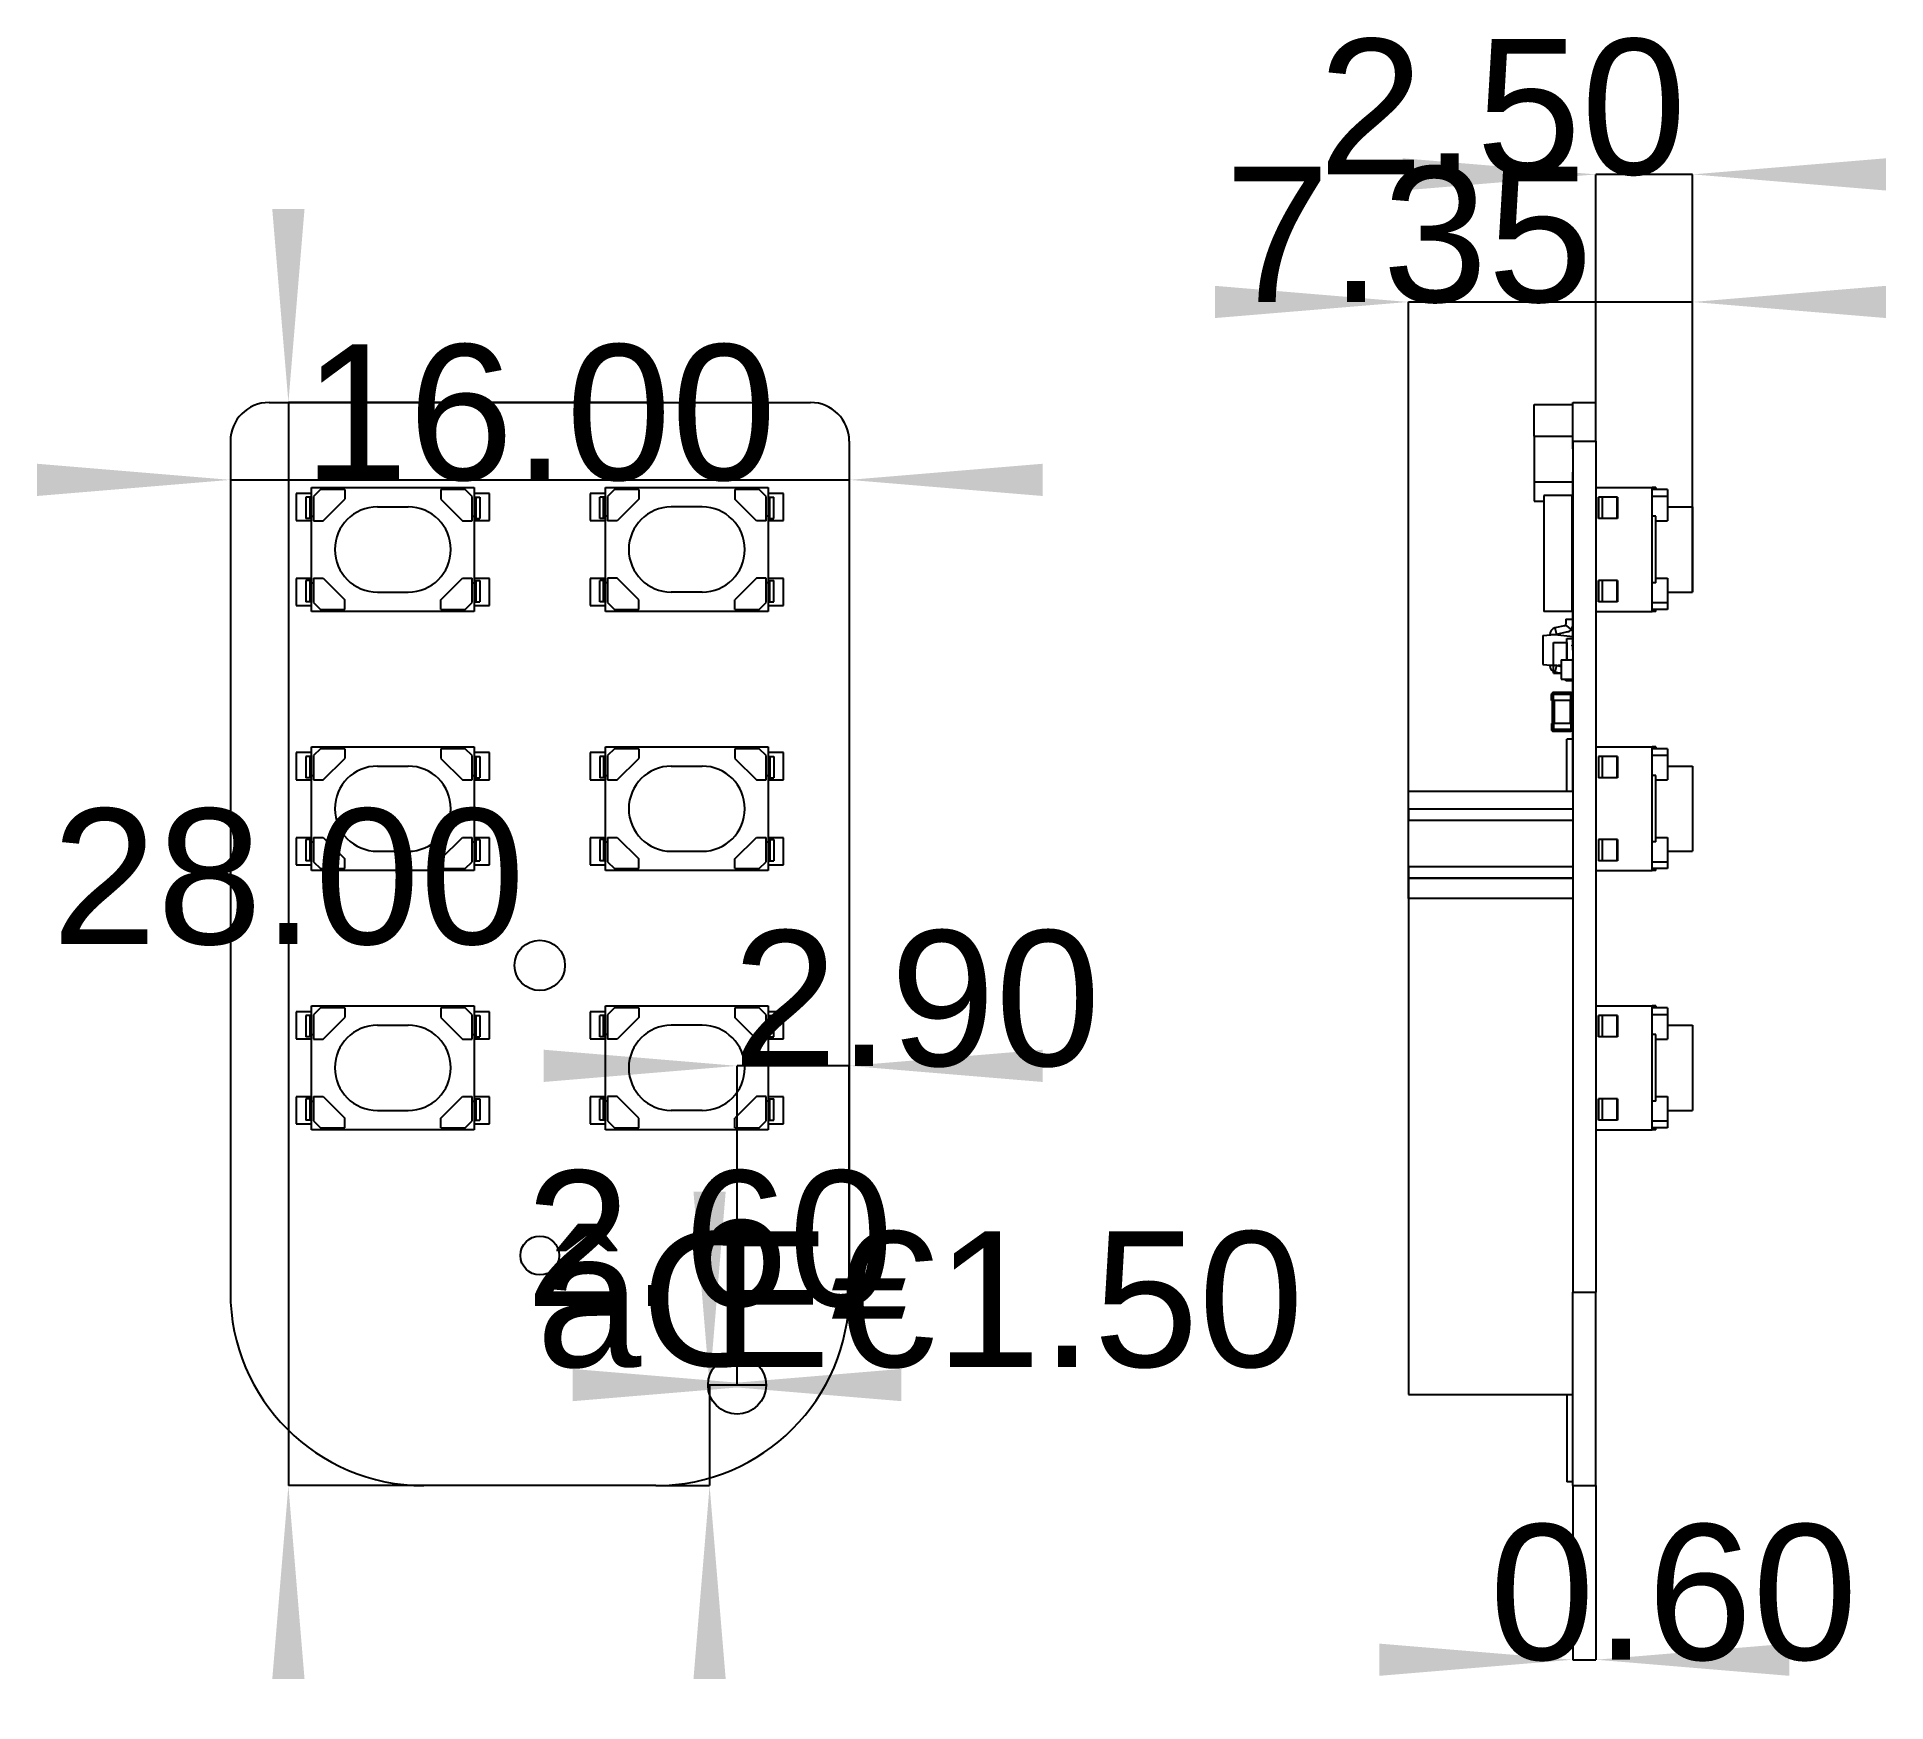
# Model space of a CAD drawing. Extents: x 111.7 to 159.5, y 88.4 to 131.4.
import ezdxf
from ezdxf.enums import TextEntityAlignment as Align

# ---------------------------------------------------------------- set-up
doc = ezdxf.new("R2010")
doc.units = 0
doc.layers.get('0').update_dxf_attribs({"linetype": 'CONTINUOUS'})
for name, color, linetype in [('Dimension', 7, 'CONTINUOUS'), ('Dimension001', 7, 'CONTINUOUS'), ('Dimension002', 7, 'CONTINUOUS'), ('Dimension003', 7, 'CONTINUOUS'), ('Dimension004', 7, 'CONTINUOUS'), ('Dimension005', 7, 'CONTINUOUS'), ('Dimension006', 7, 'CONTINUOUS'), ('Dimension007', 7, 'CONTINUOUS'), ('ProjItem010', 7, 'CONTINUOUS'), ('ProjItem011', 7, 'CONTINUOUS')]:
    doc.layers.add(name, color=color, linetype=linetype)
doc.styles.get("Standard").update_dxf_attribs({"font": 'arial.ttf'})
doc.dimstyles.get("Standard").update_dxf_attribs({"dimscale": 0, "dimtxt": 2.5, "dimasz": 2.5, "dimexe": 1.25, "dimexo": 0.625, "dimtad": 1, "dimtxsty": 'STANDARD', "dimcen": 2.5, "dimazin": 3, "dimtfac": 1, "dimtmove": 0, "dimatfit": 3})

msp = doc.modelspace()

# ---------------------------------------------------------------- blocks, each defined once
blk = doc.blocks.new('*Dimension')
at = {"color": 0}
for points in [[(111.7, 119.533), (111.7, 120.367), (116.7, 119.95)], [(137.7, 119.533), (137.7, 120.367), (132.7, 119.95)]]:
    blk.add_solid(points, dxfattribs=at)
at = {"layer": 'Dimension'}
for p, q in [((116.7, 120.95), (116.7, 119.95)), ((132.7, 120.95), (132.7, 119.95)), ((116.7, 119.95), (132.7, 119.95))]:
    blk.add_line(p, q, dxfattribs=at)
blk.add_text('16.00', height=3.5, dxfattribs=at).set_placement((124.7, 119.95), align=Align.CENTER)
blk = doc.blocks.new('*Dimension001')
at = {"color": 0}
for points in [[(117.783, 126.95), (118.617, 126.95), (118.2, 121.95)], [(117.783, 88.95), (118.617, 88.95), (118.2, 93.95)]]:
    blk.add_solid(points, dxfattribs=at)
at = {"layer": 'Dimension001'}
for p, q in [((127.7, 121.95), (118.2, 121.95)), ((118.2, 121.95), (118.2, 93.95)), ((127.7, 93.95), (118.2, 93.95))]:
    blk.add_line(p, q, dxfattribs=at)
blk.add_text('28.00', height=3.5, dxfattribs=at).set_placement((118.2, 107.95), align=Align.CENTER)
blk = doc.blocks.new('*Dimension002')
at = {"color": 0}
for points in [[(125.551, 96.1333), (125.551, 96.9667), (130.551, 96.55)], [(134.049, 96.1333), (134.049, 96.9667), (129.049, 96.55)]]:
    blk.add_solid(points, dxfattribs=at)
at = {"layer": 'Dimension002'}
blk.add_line((130.551, 96.55), (129.049, 96.55), dxfattribs=at)
blk.add_text('âŒ€1.50', height=3.5, dxfattribs=at).set_placement((134.529, 97.0203), align=Align.CENTER)
blk = doc.blocks.new('*Dimension003')
at = {"color": 0}
for points in [[(128.673, 101.55), (129.506, 101.55), (129.09, 96.55)], [(128.673, 88.95), (129.506, 88.95), (129.09, 93.95)]]:
    blk.add_solid(points, dxfattribs=at)
at = {"layer": 'Dimension003'}
for p, q in [((129.8, 96.55), (129.09, 96.55)), ((129.09, 96.55), (129.09, 93.95)), ((127.7, 93.95), (129.09, 93.95))]:
    blk.add_line(p, q, dxfattribs=at)
blk.add_text('2.60', height=3.5, dxfattribs=at).set_placement((129.09, 98.5917), align=Align.CENTER)
blk = doc.blocks.new('*Dimension004')
at = {"color": 0}
for points in [[(124.8, 105.219), (124.8, 104.385), (129.8, 104.802)], [(137.7, 105.219), (137.7, 104.385), (132.7, 104.802)]]:
    blk.add_solid(points, dxfattribs=at)
at = {"layer": 'Dimension004'}
for p, q in [((129.8, 96.55), (129.8, 104.802)), ((132.7, 104.802), (129.8, 104.802)), ((132.7, 98.95), (132.7, 104.802))]:
    blk.add_line(p, q, dxfattribs=at)
blk.add_text('2.90', height=3.5, dxfattribs=at).set_placement((134.438, 104.802), align=Align.CENTER)
blk = doc.blocks.new('*Dimension005')
at = {"color": 0}
for points in [[(147.005, 128.264), (147.005, 127.43), (152.005, 127.847)], [(159.505, 128.264), (159.505, 127.43), (154.505, 127.847)]]:
    blk.add_solid(points, dxfattribs=at)
at = {"layer": 'Dimension005'}
for p, q in [((152.005, 121.95), (152.005, 127.847)), ((154.505, 127.847), (152.005, 127.847)), ((154.505, 119.25), (154.505, 127.847))]:
    blk.add_line(p, q, dxfattribs=at)
blk.add_text('2.50', height=3.5, dxfattribs=at).set_placement((149.586, 127.847), align=Align.CENTER)
blk = doc.blocks.new('*Dimension006')
at = {"color": 0}
for points in [[(142.155, 124.966), (142.155, 124.133), (147.155, 124.549)], [(159.505, 124.966), (159.505, 124.133), (154.505, 124.549)]]:
    blk.add_solid(points, dxfattribs=at)
at = {"layer": 'Dimension006'}
for p, q in [((147.155, 109.128), (147.155, 124.549)), ((147.155, 124.549), (154.505, 124.549)), ((154.505, 117.05), (154.505, 124.549))]:
    blk.add_line(p, q, dxfattribs=at)
blk.add_text('7.35', height=3.5, dxfattribs=at).set_placement((147.165, 124.549), align=Align.CENTER)
blk = doc.blocks.new('*Dimension007')
at = {"color": 0}
for points in [[(146.405, 89.0333), (146.405, 89.8667), (151.405, 89.45)], [(157.005, 89.0333), (157.005, 89.8667), (152.005, 89.45)]]:
    blk.add_solid(points, dxfattribs=at)
at = {"layer": 'Dimension007'}
for p, q in [((151.405, 93.95), (151.405, 89.45)), ((152.005, 93.95), (152.005, 89.45)), ((151.405, 89.45), (152.005, 89.45))]:
    blk.add_line(p, q, dxfattribs=at)
blk.add_text('0.60', height=3.5, dxfattribs=at).set_placement((154.012, 89.45), align=Align.CENTER)

# ---------------------------------------------------------------- dimensions: what is measured, and where the dimension line sits
at = {"layer": 'Dimension'}
dim = msp.add_linear_dim(base=(124.7, 119.95), p1=(116.7, 120.95), p2=(132.7, 120.95), text='16.00', dimstyle='STANDARD', dxfattribs=at)
dim.commit()
dim.dimension.update_dxf_attribs({"geometry": '*Dimension', "text_midpoint": (124.7, 124.95)})
at = {"layer": 'Dimension001'}
dim = msp.add_linear_dim(base=(118.2, 107.95), p1=(127.7, 121.95), p2=(127.7, 93.95), angle=90, text='28.00', dimstyle='STANDARD', dxfattribs=at)
dim.commit()
dim.dimension.update_dxf_attribs({"geometry": '*Dimension001', "text_midpoint": (113.2, 107.95)})
at = {"layer": 'Dimension002'}
dim = msp.add_diameter_dim_2p(p1=(130.551, 96.55), p2=(129.049, 96.55), text='âŒ€1.50', dimstyle='STANDARD', dxfattribs=at)
dim.commit()
dim.dimension.update_dxf_attribs({"geometry": '*Dimension002', "text_midpoint": (134.529, 97.02)})
at = {"layer": 'Dimension003'}
dim = msp.add_linear_dim(base=(129.09, 98.592), p1=(129.8, 96.55), p2=(127.7, 93.95), angle=90, text='2.60', dimstyle='STANDARD', dxfattribs=at)
dim.commit()
dim.dimension.update_dxf_attribs({"geometry": '*Dimension003', "text_midpoint": (125.2, 95.45)})
at = {"layer": 'Dimension004'}
dim = msp.add_linear_dim(base=(134.438, 104.802), p1=(132.7, 98.95), p2=(129.8, 96.55), text='2.90', dimstyle='STANDARD', dxfattribs=at)
dim.commit()
dim.dimension.update_dxf_attribs({"geometry": '*Dimension004', "text_midpoint": (131.25, 100.95)})
at = {"layer": 'Dimension005'}
dim = msp.add_linear_dim(base=(149.586, 127.847), p1=(154.505, 119.25), p2=(152.005, 121.95), text='2.50', dimstyle='STANDARD', dxfattribs=at)
dim.commit()
dim.dimension.update_dxf_attribs({"geometry": '*Dimension005', "text_midpoint": (153.255, 124.45)})
at = {"layer": 'Dimension006'}
dim = msp.add_linear_dim(base=(147.165, 124.549), p1=(147.155, 109.128), p2=(154.505, 117.05), text='7.35', dimstyle='STANDARD', dxfattribs=at)
dim.commit()
dim.dimension.update_dxf_attribs({"geometry": '*Dimension006', "text_midpoint": (150.83, 127.95)})
at = {"layer": 'Dimension007'}
dim = msp.add_linear_dim(base=(154.012, 89.45), p1=(151.405, 93.95), p2=(152.005, 93.95), text='0.60', dimstyle='STANDARD', dxfattribs=at)
dim.commit()
dim.dimension.update_dxf_attribs({"geometry": '*Dimension007', "text_midpoint": (154.012, 94.45)})

# ---------------------------------------------------------------- linework, layer by layer
at = {"layer": 'ProjItem010'}
for p, q in [((117.7, 121.95), (131.7, 121.95)), ((117.7, 121.95), (131.7, 121.95)), ((117.7, 121.95), (131.7, 121.95)), ((116.7, 120.95), (116.7, 98.95)), ((116.7, 120.95), (116.7, 98.95)), ((116.7, 120.95), (116.7, 98.95)), ((132.7, 120.95), (132.7, 98.95)), ((132.7, 120.95), (132.7, 98.95)), ((132.7, 120.95), (132.7, 98.95)), ((118.8, 119.6), (118.4, 119.6)), ((118.4, 119.6), (118.4, 118.9)), ((118.8, 119.6), (118.4, 119.6)), ((118.4, 119.6), (118.4, 118.9)), ((118.8, 119.75), (119.54, 119.75)), ((118.8, 119.01), (118.8, 119.75)), ((118.8, 119.75), (119.54, 119.75)), ((118.8, 119.01), (118.8, 119.75)), ((119.027, 119.7), (118.85, 119.523)), ((119.027, 119.7), (118.85, 119.523)), ((118.85, 119.523), (118.85, 118.893)), ((118.85, 119.523), (118.85, 118.893)), ((119.657, 119.7), (119.027, 119.7)), ((119.657, 119.7), (119.027, 119.7)), ((119.54, 119.75), (122.26, 119.75)), ((119.54, 119.75), (119.54, 119.7)), ((119.54, 119.75), (122.26, 119.75)), ((119.54, 119.75), (119.54, 119.7)), ((119.657, 119.7), (119.657, 119.45)), ((119.657, 119.7), (119.657, 119.45)), ((122.773, 119.7), (122.143, 119.7)), ((122.143, 119.7), (122.143, 119.45)), ((122.773, 119.7), (122.143, 119.7)), ((122.143, 119.7), (122.143, 119.45)), ((122.26, 119.75), (123, 119.75)), ((122.26, 119.75), (122.26, 119.7)), ((122.26, 119.75), (123, 119.75)), ((122.26, 119.75), (122.26, 119.7)), ((122.95, 119.523), (122.773, 119.7)), ((122.95, 119.523), (122.773, 119.7)), ((122.95, 118.893), (122.95, 119.523)), ((122.95, 118.893), (122.95, 119.523)), ((123, 119.75), (123, 119.01)), ((123, 119.75), (123, 119.01)), ((123.4, 119.6), (123, 119.6)), ((123.4, 119.6), (123, 119.6)), ((123.4, 118.9), (123.4, 119.6)), ((123.4, 118.9), (123.4, 119.6)), ((126.4, 119.6), (126, 119.6)), ((126, 119.6), (126, 118.9)), ((126.4, 119.6), (126, 119.6)), ((126, 119.6), (126, 118.9)), ((126.4, 119.01), (126.4, 119.75)), ((126.4, 119.75), (127.14, 119.75)), ((126.4, 119.01), (126.4, 119.75)), ((126.4, 119.75), (127.14, 119.75)), ((126.627, 119.7), (126.45, 119.523)), ((126.627, 119.7), (126.45, 119.523)), ((126.45, 119.523), (126.45, 118.893)), ((126.45, 119.523), (126.45, 118.893)), ((127.257, 119.7), (126.627, 119.7)), ((127.257, 119.7), (126.627, 119.7)), ((127.14, 119.75), (127.14, 119.7)), ((127.14, 119.75), (129.86, 119.75)), ((127.14, 119.75), (127.14, 119.7)), ((127.14, 119.75), (129.86, 119.75)), ((127.257, 119.7), (127.257, 119.45)), ((127.257, 119.7), (127.257, 119.45)), ((129.743, 119.7), (129.743, 119.45)), ((130.373, 119.7), (129.743, 119.7)), ((129.743, 119.7), (129.743, 119.45)), ((130.373, 119.7), (129.743, 119.7)), ((129.86, 119.75), (130.6, 119.75)), ((129.86, 119.75), (129.86, 119.7)), ((129.86, 119.75), (130.6, 119.75)), ((129.86, 119.75), (129.86, 119.7)), ((130.55, 119.523), (130.373, 119.7)), ((130.55, 119.523), (130.373, 119.7)), ((130.55, 118.893), (130.55, 119.523)), ((130.55, 118.893), (130.55, 119.523)), ((130.6, 119.75), (130.6, 119.01)), ((130.6, 119.75), (130.6, 119.01)), ((131, 119.6), (130.6, 119.6)), ((131, 119.6), (130.6, 119.6)), ((131, 118.9), (131, 119.6)), ((131, 118.9), (131, 119.6)), ((118.751, 119.5), (118.652, 119.5)), ((118.652, 119.5), (118.652, 118.95)), ((118.751, 119.5), (118.652, 119.5)), ((118.652, 119.5), (118.652, 118.95)), ((118.751, 119.5), (118.751, 118.95)), ((118.8, 119.5), (118.751, 119.5)), ((118.751, 119.5), (118.751, 118.95)), ((118.8, 119.5), (118.751, 119.5)), ((119.1, 118.893), (119.657, 119.45)), ((119.1, 118.893), (119.657, 119.45)), ((120.5, 119.25), (121.3, 119.25)), ((120.5, 119.25), (121.3, 119.25)), ((122.143, 119.45), (122.7, 118.893)), ((122.143, 119.45), (122.7, 118.893)), ((123, 119.5), (123.049, 119.5)), ((123, 119.5), (123.049, 119.5)), ((123.049, 119.5), (123.148, 119.5)), ((123.049, 119.5), (123.049, 118.95)), ((123.049, 119.5), (123.148, 119.5)), ((123.049, 119.5), (123.049, 118.95)), ((123.148, 119.5), (123.148, 118.95)), ((123.148, 119.5), (123.148, 118.95)), ((126.351, 119.5), (126.252, 119.5)), ((126.252, 118.95), (126.252, 119.5)), ((126.351, 119.5), (126.252, 119.5)), ((126.252, 118.95), (126.252, 119.5)), ((126.4, 119.5), (126.351, 119.5)), ((126.351, 118.95), (126.351, 119.5)), ((126.4, 119.5), (126.351, 119.5)), ((126.351, 118.95), (126.351, 119.5)), ((127.257, 119.45), (126.7, 118.893)), ((127.257, 119.45), (126.7, 118.893)), ((128.9, 119.25), (128.1, 119.25)), ((128.9, 119.25), (128.1, 119.25)), ((130.3, 118.893), (129.743, 119.45)), ((130.3, 118.893), (129.743, 119.45)), ((130.6, 119.5), (130.649, 119.5)), ((130.6, 119.5), (130.649, 119.5)), ((130.649, 119.5), (130.748, 119.5)), ((130.649, 118.95), (130.649, 119.5)), ((130.649, 119.5), (130.748, 119.5)), ((130.649, 118.95), (130.649, 119.5)), ((130.748, 118.95), (130.748, 119.5)), ((130.748, 118.95), (130.748, 119.5)), ((118.4, 118.9), (118.8, 118.9)), ((118.4, 118.9), (118.8, 118.9)), ((118.751, 118.95), (118.652, 118.95)), ((118.751, 118.95), (118.652, 118.95)), ((118.8, 118.95), (118.751, 118.95)), ((118.8, 118.95), (118.751, 118.95)), ((118.8, 119.01), (118.85, 119.01)), ((118.8, 117.29), (118.8, 119.01)), ((118.8, 119.01), (118.85, 119.01)), ((118.8, 117.29), (118.8, 119.01)), ((118.85, 118.893), (119.1, 118.893)), ((118.85, 118.893), (119.1, 118.893)), ((122.7, 118.893), (122.95, 118.893)), ((122.7, 118.893), (122.95, 118.893)), ((122.95, 119.01), (123, 119.01)), ((122.95, 119.01), (123, 119.01)), ((123, 119.01), (123, 117.29)), ((123, 119.01), (123, 117.29)), ((123, 118.95), (123.049, 118.95)), ((123, 118.95), (123.049, 118.95)), ((123, 118.9), (123.4, 118.9)), ((123, 118.9), (123.4, 118.9)), ((123.049, 118.95), (123.148, 118.95)), ((123.049, 118.95), (123.148, 118.95)), ((126, 118.9), (126.4, 118.9)), ((126, 118.9), (126.4, 118.9)), ((126.351, 118.95), (126.252, 118.95)), ((126.351, 118.95), (126.252, 118.95)), ((126.4, 118.95), (126.351, 118.95)), ((126.4, 118.95), (126.351, 118.95)), ((126.4, 117.29), (126.4, 119.01)), ((126.45, 119.01), (126.4, 119.01)), ((126.4, 117.29), (126.4, 119.01)), ((126.45, 119.01), (126.4, 119.01)), ((126.7, 118.893), (126.45, 118.893)), ((126.7, 118.893), (126.45, 118.893)), ((130.55, 118.893), (130.3, 118.893)), ((130.55, 118.893), (130.3, 118.893)), ((130.6, 119.01), (130.55, 119.01)), ((130.6, 119.01), (130.55, 119.01)), ((130.6, 119.01), (130.6, 117.29)), ((130.6, 119.01), (130.6, 117.29)), ((130.6, 118.95), (130.649, 118.95)), ((130.6, 118.95), (130.649, 118.95)), ((130.6, 118.9), (131, 118.9)), ((130.6, 118.9), (131, 118.9)), ((130.649, 118.95), (130.748, 118.95)), ((130.649, 118.95), (130.748, 118.95)), ((118.8, 117.4), (118.4, 117.4)), ((118.4, 117.4), (118.4, 116.7)), ((118.8, 117.4), (118.4, 117.4)), ((118.4, 117.4), (118.4, 116.7)), ((118.751, 117.35), (118.652, 117.35)), ((118.652, 117.35), (118.652, 116.8)), ((118.751, 117.35), (118.652, 117.35)), ((118.652, 117.35), (118.652, 116.8)), ((118.8, 117.35), (118.751, 117.35)), ((118.751, 117.35), (118.751, 116.8)), ((118.8, 117.35), (118.751, 117.35)), ((118.751, 117.35), (118.751, 116.8)), ((118.8, 116.55), (118.8, 117.29)), ((118.8, 117.29), (118.85, 117.29)), ((118.8, 116.55), (118.8, 117.29)), ((118.8, 117.29), (118.85, 117.29)), ((118.85, 117.407), (118.85, 116.777)), ((118.85, 117.407), (119.1, 117.407)), ((118.85, 117.407), (118.85, 116.777)), ((118.85, 117.407), (119.1, 117.407)), ((119.1, 117.407), (119.657, 116.85)), ((119.1, 117.407), (119.657, 116.85)), ((122.143, 116.85), (122.7, 117.407)), ((122.143, 116.85), (122.7, 117.407)), ((122.7, 117.407), (122.95, 117.407)), ((122.7, 117.407), (122.95, 117.407)), ((122.95, 116.777), (122.95, 117.407)), ((122.95, 116.777), (122.95, 117.407)), ((122.95, 117.29), (123, 117.29)), ((122.95, 117.29), (123, 117.29)), ((123.4, 117.4), (123, 117.4)), ((123.4, 117.4), (123, 117.4)), ((123, 117.35), (123.049, 117.35)), ((123, 117.35), (123.049, 117.35)), ((123, 117.29), (123, 116.55)), ((123, 117.29), (123, 116.55)), ((123.049, 117.35), (123.148, 117.35)), ((123.049, 117.35), (123.049, 116.8)), ((123.049, 117.35), (123.148, 117.35)), ((123.049, 117.35), (123.049, 116.8)), ((123.148, 117.35), (123.148, 116.8)), ((123.148, 117.35), (123.148, 116.8)), ((123.4, 116.7), (123.4, 117.4)), ((123.4, 116.7), (123.4, 117.4)), ((126.4, 117.4), (126, 117.4)), ((126, 117.4), (126, 116.7)), ((126.4, 117.4), (126, 117.4)), ((126, 117.4), (126, 116.7)), ((126.351, 117.35), (126.252, 117.35)), ((126.252, 116.8), (126.252, 117.35)), ((126.351, 117.35), (126.252, 117.35)), ((126.252, 116.8), (126.252, 117.35)), ((126.4, 117.35), (126.351, 117.35)), ((126.351, 116.8), (126.351, 117.35)), ((126.4, 117.35), (126.351, 117.35)), ((126.351, 116.8), (126.351, 117.35)), ((126.4, 116.55), (126.4, 117.29)), ((126.45, 117.29), (126.4, 117.29)), ((126.4, 116.55), (126.4, 117.29)), ((126.45, 117.29), (126.4, 117.29)), ((126.45, 117.407), (126.45, 116.777)), ((126.7, 117.407), (126.45, 117.407)), ((126.45, 117.407), (126.45, 116.777)), ((126.7, 117.407), (126.45, 117.407)), ((127.257, 116.85), (126.7, 117.407)), ((127.257, 116.85), (126.7, 117.407)), ((130.3, 117.407), (129.743, 116.85)), ((130.3, 117.407), (129.743, 116.85)), ((130.55, 117.407), (130.3, 117.407)), ((130.55, 117.407), (130.3, 117.407)), ((130.55, 116.777), (130.55, 117.407)), ((130.55, 116.777), (130.55, 117.407)), ((130.6, 117.29), (130.55, 117.29)), ((130.6, 117.29), (130.55, 117.29)), ((131, 117.4), (130.6, 117.4)), ((131, 117.4), (130.6, 117.4)), ((130.6, 117.35), (130.649, 117.35)), ((130.6, 117.35), (130.649, 117.35)), ((130.6, 117.29), (130.6, 116.55)), ((130.6, 117.29), (130.6, 116.55)), ((130.649, 117.35), (130.748, 117.35)), ((130.649, 116.8), (130.649, 117.35)), ((130.649, 117.35), (130.748, 117.35)), ((130.649, 116.8), (130.649, 117.35)), ((130.748, 116.8), (130.748, 117.35)), ((130.748, 116.8), (130.748, 117.35)), ((131, 116.7), (131, 117.4)), ((131, 116.7), (131, 117.4)), ((118.4, 116.7), (118.8, 116.7)), ((118.4, 116.7), (118.8, 116.7)), ((118.751, 116.8), (118.652, 116.8)), ((118.751, 116.8), (118.652, 116.8)), ((118.8, 116.8), (118.751, 116.8)), ((118.8, 116.8), (118.751, 116.8)), ((118.85, 116.777), (119.027, 116.6)), ((118.85, 116.777), (119.027, 116.6)), ((119.657, 116.6), (119.657, 116.85)), ((119.657, 116.6), (119.657, 116.85)), ((120.5, 117.05), (121.3, 117.05)), ((120.5, 117.05), (121.3, 117.05)), ((122.143, 116.6), (122.143, 116.85)), ((122.143, 116.6), (122.143, 116.85)), ((122.773, 116.6), (122.95, 116.777)), ((122.773, 116.6), (122.95, 116.777)), ((123, 116.8), (123.049, 116.8)), ((123, 116.8), (123.049, 116.8)), ((123, 116.7), (123.4, 116.7)), ((123, 116.7), (123.4, 116.7)), ((123.049, 116.8), (123.148, 116.8)), ((123.049, 116.8), (123.148, 116.8)), ((126, 116.7), (126.4, 116.7)), ((126, 116.7), (126.4, 116.7)), ((126.351, 116.8), (126.252, 116.8)), ((126.351, 116.8), (126.252, 116.8)), ((126.4, 116.8), (126.351, 116.8)), ((126.4, 116.8), (126.351, 116.8)), ((126.45, 116.777), (126.627, 116.6)), ((126.45, 116.777), (126.627, 116.6)), ((127.257, 116.6), (127.257, 116.85)), ((127.257, 116.6), (127.257, 116.85)), ((128.9, 117.05), (128.1, 117.05)), ((128.9, 117.05), (128.1, 117.05)), ((129.743, 116.6), (129.743, 116.85)), ((129.743, 116.6), (129.743, 116.85)), ((130.373, 116.6), (130.55, 116.777)), ((130.373, 116.6), (130.55, 116.777)), ((130.6, 116.8), (130.649, 116.8)), ((130.6, 116.8), (130.649, 116.8)), ((130.6, 116.7), (131, 116.7)), ((130.6, 116.7), (131, 116.7)), ((130.649, 116.8), (130.748, 116.8)), ((130.649, 116.8), (130.748, 116.8)), ((119.54, 116.55), (118.8, 116.55)), ((119.54, 116.55), (118.8, 116.55)), ((119.027, 116.6), (119.657, 116.6)), ((119.027, 116.6), (119.657, 116.6)), ((119.54, 116.55), (119.54, 116.6)), ((119.54, 116.55), (119.54, 116.6)), ((122.26, 116.55), (119.54, 116.55)), ((122.26, 116.55), (119.54, 116.55)), ((122.143, 116.6), (122.773, 116.6)), ((122.143, 116.6), (122.773, 116.6)), ((122.26, 116.55), (122.26, 116.6)), ((122.26, 116.55), (122.26, 116.6)), ((123, 116.55), (122.26, 116.55)), ((123, 116.55), (122.26, 116.55)), ((127.14, 116.55), (126.4, 116.55)), ((127.14, 116.55), (126.4, 116.55)), ((126.627, 116.6), (127.257, 116.6)), ((126.627, 116.6), (127.257, 116.6)), ((127.14, 116.55), (127.14, 116.6)), ((127.14, 116.55), (127.14, 116.6)), ((129.86, 116.55), (127.14, 116.55)), ((129.86, 116.55), (127.14, 116.55)), ((129.743, 116.6), (130.373, 116.6)), ((129.743, 116.6), (130.373, 116.6)), ((129.86, 116.55), (129.86, 116.6)), ((129.86, 116.55), (129.86, 116.6)), ((130.6, 116.55), (129.86, 116.55)), ((130.6, 116.55), (129.86, 116.55)), ((118.8, 112.9), (118.4, 112.9)), ((118.4, 112.9), (118.4, 112.2)), ((118.8, 112.9), (118.4, 112.9)), ((118.4, 112.9), (118.4, 112.2)), ((118.8, 113.05), (119.54, 113.05)), ((118.8, 112.31), (118.8, 113.05)), ((118.8, 113.05), (119.54, 113.05)), ((118.8, 112.31), (118.8, 113.05)), ((119.027, 113), (118.85, 112.823)), ((119.027, 113), (118.85, 112.823)), ((118.85, 112.823), (118.85, 112.193)), ((118.85, 112.823), (118.85, 112.193)), ((119.657, 113), (119.027, 113)), ((119.657, 113), (119.027, 113)), ((119.54, 113.05), (122.26, 113.05)), ((119.54, 113.05), (119.54, 113)), ((119.54, 113.05), (122.26, 113.05)), ((119.54, 113.05), (119.54, 113)), ((119.657, 113), (119.657, 112.75)), ((119.657, 113), (119.657, 112.75)), ((122.773, 113), (122.143, 113)), ((122.143, 113), (122.143, 112.75)), ((122.773, 113), (122.143, 113)), ((122.143, 113), (122.143, 112.75)), ((122.26, 113.05), (123, 113.05)), ((122.26, 113.05), (122.26, 113)), ((122.26, 113.05), (123, 113.05)), ((122.26, 113.05), (122.26, 113)), ((122.95, 112.823), (122.773, 113)), ((122.95, 112.823), (122.773, 113)), ((122.95, 112.193), (122.95, 112.823)), ((122.95, 112.193), (122.95, 112.823)), ((123, 113.05), (123, 112.31)), ((123, 113.05), (123, 112.31)), ((123.4, 112.9), (123, 112.9)), ((123.4, 112.9), (123, 112.9)), ((123.4, 112.2), (123.4, 112.9)), ((123.4, 112.2), (123.4, 112.9)), ((126.4, 112.9), (126, 112.9)), ((126, 112.9), (126, 112.2)), ((126.4, 112.9), (126, 112.9)), ((126, 112.9), (126, 112.2)), ((126.4, 113.05), (127.14, 113.05)), ((126.4, 112.31), (126.4, 113.05)), ((126.4, 113.05), (127.14, 113.05)), ((126.4, 112.31), (126.4, 113.05)), ((126.627, 113), (126.45, 112.823)), ((126.627, 113), (126.45, 112.823)), ((126.45, 112.823), (126.45, 112.193)), ((126.45, 112.823), (126.45, 112.193)), ((127.257, 113), (126.627, 113)), ((127.257, 113), (126.627, 113)), ((127.14, 113.05), (129.86, 113.05)), ((127.14, 113.05), (127.14, 113)), ((127.14, 113.05), (129.86, 113.05)), ((127.14, 113.05), (127.14, 113)), ((127.257, 113), (127.257, 112.75)), ((127.257, 113), (127.257, 112.75)), ((130.373, 113), (129.743, 113)), ((129.743, 113), (129.743, 112.75)), ((130.373, 113), (129.743, 113)), ((129.743, 113), (129.743, 112.75)), ((129.86, 113.05), (130.6, 113.05)), ((129.86, 113.05), (129.86, 113)), ((129.86, 113.05), (130.6, 113.05)), ((129.86, 113.05), (129.86, 113)), ((130.55, 112.823), (130.373, 113)), ((130.55, 112.823), (130.373, 113)), ((130.55, 112.193), (130.55, 112.823)), ((130.55, 112.193), (130.55, 112.823)), ((130.6, 113.05), (130.6, 112.31)), ((130.6, 113.05), (130.6, 112.31)), ((131, 112.9), (130.6, 112.9)), ((131, 112.9), (130.6, 112.9)), ((131, 112.2), (131, 112.9)), ((131, 112.2), (131, 112.9)), ((118.751, 112.8), (118.652, 112.8)), ((118.652, 112.8), (118.652, 112.25)), ((118.751, 112.8), (118.652, 112.8)), ((118.652, 112.8), (118.652, 112.25)), ((118.751, 112.8), (118.751, 112.25)), ((118.8, 112.8), (118.751, 112.8)), ((118.751, 112.8), (118.751, 112.25)), ((118.8, 112.8), (118.751, 112.8)), ((119.1, 112.193), (119.657, 112.75)), ((119.1, 112.193), (119.657, 112.75)), ((120.5, 112.55), (121.3, 112.55)), ((120.5, 112.55), (121.3, 112.55)), ((122.143, 112.75), (122.7, 112.193)), ((122.143, 112.75), (122.7, 112.193)), ((123, 112.8), (123.049, 112.8)), ((123, 112.8), (123.049, 112.8)), ((123.049, 112.8), (123.148, 112.8)), ((123.049, 112.8), (123.049, 112.25)), ((123.049, 112.8), (123.148, 112.8)), ((123.049, 112.8), (123.049, 112.25)), ((123.148, 112.8), (123.148, 112.25)), ((123.148, 112.8), (123.148, 112.25)), ((126.351, 112.8), (126.252, 112.8)), ((126.252, 112.8), (126.252, 112.25)), ((126.351, 112.8), (126.252, 112.8)), ((126.252, 112.8), (126.252, 112.25)), ((126.351, 112.8), (126.351, 112.25)), ((126.4, 112.8), (126.351, 112.8)), ((126.351, 112.8), (126.351, 112.25)), ((126.4, 112.8), (126.351, 112.8)), ((126.7, 112.193), (127.257, 112.75)), ((126.7, 112.193), (127.257, 112.75)), ((128.1, 112.55), (128.9, 112.55)), ((128.1, 112.55), (128.9, 112.55)), ((129.743, 112.75), (130.3, 112.193)), ((129.743, 112.75), (130.3, 112.193)), ((130.6, 112.8), (130.649, 112.8)), ((130.6, 112.8), (130.649, 112.8)), ((130.649, 112.8), (130.748, 112.8)), ((130.649, 112.8), (130.649, 112.25)), ((130.649, 112.8), (130.748, 112.8)), ((130.649, 112.8), (130.649, 112.25)), ((130.748, 112.8), (130.748, 112.25)), ((130.748, 112.8), (130.748, 112.25)), ((118.4, 112.2), (118.8, 112.2)), ((118.4, 112.2), (118.8, 112.2)), ((118.751, 112.25), (118.652, 112.25)), ((118.751, 112.25), (118.652, 112.25)), ((118.8, 112.25), (118.751, 112.25)), ((118.8, 112.25), (118.751, 112.25)), ((118.8, 112.31), (118.85, 112.31)), ((118.8, 110.59), (118.8, 112.31)), ((118.8, 112.31), (118.85, 112.31)), ((118.8, 110.59), (118.8, 112.31)), ((118.85, 112.193), (119.1, 112.193)), ((118.85, 112.193), (119.1, 112.193)), ((122.7, 112.193), (122.95, 112.193)), ((122.7, 112.193), (122.95, 112.193)), ((122.95, 112.31), (123, 112.31)), ((122.95, 112.31), (123, 112.31)), ((123, 112.31), (123, 110.59)), ((123, 112.31), (123, 110.59)), ((123, 112.25), (123.049, 112.25)), ((123, 112.25), (123.049, 112.25)), ((123, 112.2), (123.4, 112.2)), ((123, 112.2), (123.4, 112.2)), ((123.049, 112.25), (123.148, 112.25)), ((123.049, 112.25), (123.148, 112.25)), ((126, 112.2), (126.4, 112.2)), ((126, 112.2), (126.4, 112.2)), ((126.351, 112.25), (126.252, 112.25)), ((126.351, 112.25), (126.252, 112.25)), ((126.4, 112.25), (126.351, 112.25)), ((126.4, 112.25), (126.351, 112.25)), ((126.4, 112.31), (126.45, 112.31)), ((126.4, 110.59), (126.4, 112.31)), ((126.4, 112.31), (126.45, 112.31)), ((126.4, 110.59), (126.4, 112.31)), ((126.45, 112.193), (126.7, 112.193)), ((126.45, 112.193), (126.7, 112.193)), ((130.3, 112.193), (130.55, 112.193)), ((130.3, 112.193), (130.55, 112.193)), ((130.55, 112.31), (130.6, 112.31)), ((130.55, 112.31), (130.6, 112.31)), ((130.6, 112.31), (130.6, 110.59)), ((130.6, 112.31), (130.6, 110.59)), ((130.6, 112.25), (130.649, 112.25)), ((130.6, 112.25), (130.649, 112.25)), ((130.6, 112.2), (131, 112.2)), ((130.6, 112.2), (131, 112.2)), ((130.649, 112.25), (130.748, 112.25)), ((130.649, 112.25), (130.748, 112.25)), ((118.8, 110.7), (118.4, 110.7)), ((118.4, 110.7), (118.4, 110)), ((118.8, 110.7), (118.4, 110.7)), ((118.4, 110.7), (118.4, 110)), ((118.751, 110.65), (118.652, 110.65)), ((118.652, 110.65), (118.652, 110.1)), ((118.751, 110.65), (118.652, 110.65)), ((118.652, 110.65), (118.652, 110.1)), ((118.8, 110.65), (118.751, 110.65)), ((118.751, 110.65), (118.751, 110.1)), ((118.8, 110.65), (118.751, 110.65)), ((118.751, 110.65), (118.751, 110.1)), ((118.8, 109.85), (118.8, 110.59)), ((118.8, 110.59), (118.85, 110.59)), ((118.8, 109.85), (118.8, 110.59)), ((118.8, 110.59), (118.85, 110.59)), ((118.85, 110.707), (118.85, 110.077)), ((118.85, 110.707), (119.1, 110.707)), ((118.85, 110.707), (118.85, 110.077)), ((118.85, 110.707), (119.1, 110.707)), ((119.1, 110.707), (119.657, 110.15)), ((119.1, 110.707), (119.657, 110.15)), ((122.143, 110.15), (122.7, 110.707)), ((122.143, 110.15), (122.7, 110.707)), ((122.7, 110.707), (122.95, 110.707)), ((122.7, 110.707), (122.95, 110.707)), ((122.95, 110.077), (122.95, 110.707)), ((122.95, 110.077), (122.95, 110.707)), ((122.95, 110.59), (123, 110.59)), ((122.95, 110.59), (123, 110.59)), ((123.4, 110.7), (123, 110.7)), ((123.4, 110.7), (123, 110.7)), ((123, 110.65), (123.049, 110.65)), ((123, 110.65), (123.049, 110.65)), ((123, 110.59), (123, 109.85)), ((123, 110.59), (123, 109.85)), ((123.049, 110.65), (123.148, 110.65)), ((123.049, 110.65), (123.049, 110.1)), ((123.049, 110.65), (123.148, 110.65)), ((123.049, 110.65), (123.049, 110.1)), ((123.148, 110.65), (123.148, 110.1)), ((123.148, 110.65), (123.148, 110.1)), ((123.4, 110), (123.4, 110.7)), ((123.4, 110), (123.4, 110.7)), ((126.4, 110.7), (126, 110.7)), ((126, 110.7), (126, 110)), ((126.4, 110.7), (126, 110.7)), ((126, 110.7), (126, 110)), ((126.351, 110.65), (126.252, 110.65)), ((126.252, 110.65), (126.252, 110.1)), ((126.351, 110.65), (126.252, 110.65)), ((126.252, 110.65), (126.252, 110.1)), ((126.4, 110.65), (126.351, 110.65)), ((126.351, 110.65), (126.351, 110.1)), ((126.4, 110.65), (126.351, 110.65)), ((126.351, 110.65), (126.351, 110.1)), ((126.4, 109.85), (126.4, 110.59)), ((126.4, 110.59), (126.45, 110.59)), ((126.4, 109.85), (126.4, 110.59)), ((126.4, 110.59), (126.45, 110.59)), ((126.45, 110.707), (126.45, 110.077)), ((126.45, 110.707), (126.7, 110.707)), ((126.45, 110.707), (126.45, 110.077)), ((126.45, 110.707), (126.7, 110.707)), ((126.7, 110.707), (127.257, 110.15)), ((126.7, 110.707), (127.257, 110.15)), ((129.743, 110.15), (130.3, 110.707)), ((129.743, 110.15), (130.3, 110.707)), ((130.3, 110.707), (130.55, 110.707)), ((130.3, 110.707), (130.55, 110.707)), ((130.55, 110.077), (130.55, 110.707)), ((130.55, 110.077), (130.55, 110.707)), ((130.55, 110.59), (130.6, 110.59)), ((130.55, 110.59), (130.6, 110.59)), ((131, 110.7), (130.6, 110.7)), ((131, 110.7), (130.6, 110.7)), ((130.6, 110.65), (130.649, 110.65)), ((130.6, 110.65), (130.649, 110.65)), ((130.6, 110.59), (130.6, 109.85)), ((130.6, 110.59), (130.6, 109.85)), ((130.649, 110.65), (130.748, 110.65)), ((130.649, 110.65), (130.649, 110.1)), ((130.649, 110.65), (130.748, 110.65)), ((130.649, 110.65), (130.649, 110.1)), ((130.748, 110.65), (130.748, 110.1)), ((130.748, 110.65), (130.748, 110.1)), ((131, 110), (131, 110.7)), ((131, 110), (131, 110.7)), ((118.4, 110), (118.8, 110)), ((118.4, 110), (118.8, 110)), ((118.751, 110.1), (118.652, 110.1)), ((118.751, 110.1), (118.652, 110.1)), ((118.8, 110.1), (118.751, 110.1)), ((118.8, 110.1), (118.751, 110.1)), ((118.85, 110.077), (119.027, 109.9)), ((118.85, 110.077), (119.027, 109.9)), ((119.657, 109.9), (119.657, 110.15)), ((119.657, 109.9), (119.657, 110.15)), ((120.5, 110.35), (121.3, 110.35)), ((120.5, 110.35), (121.3, 110.35)), ((122.143, 109.9), (122.143, 110.15)), ((122.143, 109.9), (122.143, 110.15)), ((122.773, 109.9), (122.95, 110.077)), ((122.773, 109.9), (122.95, 110.077)), ((123, 110.1), (123.049, 110.1)), ((123, 110.1), (123.049, 110.1)), ((123, 110), (123.4, 110)), ((123, 110), (123.4, 110)), ((123.049, 110.1), (123.148, 110.1)), ((123.049, 110.1), (123.148, 110.1)), ((126, 110), (126.4, 110)), ((126, 110), (126.4, 110)), ((126.351, 110.1), (126.252, 110.1)), ((126.351, 110.1), (126.252, 110.1)), ((126.4, 110.1), (126.351, 110.1)), ((126.4, 110.1), (126.351, 110.1)), ((126.45, 110.077), (126.627, 109.9)), ((126.45, 110.077), (126.627, 109.9)), ((127.257, 109.9), (127.257, 110.15)), ((127.257, 109.9), (127.257, 110.15)), ((128.1, 110.35), (128.9, 110.35)), ((128.1, 110.35), (128.9, 110.35)), ((129.743, 109.9), (129.743, 110.15)), ((129.743, 109.9), (129.743, 110.15)), ((130.373, 109.9), (130.55, 110.077)), ((130.373, 109.9), (130.55, 110.077)), ((130.6, 110.1), (130.649, 110.1)), ((130.6, 110.1), (130.649, 110.1)), ((130.6, 110), (131, 110)), ((130.6, 110), (131, 110)), ((130.649, 110.1), (130.748, 110.1)), ((130.649, 110.1), (130.748, 110.1)), ((119.54, 109.85), (118.8, 109.85)), ((119.54, 109.85), (118.8, 109.85)), ((119.027, 109.9), (119.657, 109.9)), ((119.027, 109.9), (119.657, 109.9)), ((119.54, 109.85), (119.54, 109.9)), ((119.54, 109.85), (119.54, 109.9)), ((122.26, 109.85), (119.54, 109.85)), ((122.26, 109.85), (119.54, 109.85)), ((122.143, 109.9), (122.773, 109.9)), ((122.143, 109.9), (122.773, 109.9)), ((122.26, 109.85), (122.26, 109.9)), ((122.26, 109.85), (122.26, 109.9)), ((123, 109.85), (122.26, 109.85)), ((123, 109.85), (122.26, 109.85)), ((127.14, 109.85), (126.4, 109.85)), ((127.14, 109.85), (126.4, 109.85)), ((126.627, 109.9), (127.257, 109.9)), ((126.627, 109.9), (127.257, 109.9)), ((127.14, 109.85), (127.14, 109.9)), ((127.14, 109.85), (127.14, 109.9)), ((129.86, 109.85), (127.14, 109.85)), ((129.86, 109.85), (127.14, 109.85)), ((129.743, 109.9), (130.373, 109.9)), ((129.743, 109.9), (130.373, 109.9)), ((129.86, 109.85), (129.86, 109.9)), ((129.86, 109.85), (129.86, 109.9)), ((130.6, 109.85), (129.86, 109.85)), ((130.6, 109.85), (129.86, 109.85)), ((118.8, 106.2), (118.4, 106.2)), ((118.4, 106.2), (118.4, 105.5)), ((118.8, 106.2), (118.4, 106.2)), ((118.4, 106.2), (118.4, 105.5)), ((118.8, 106.35), (119.54, 106.35)), ((118.8, 105.61), (118.8, 106.35)), ((118.8, 106.35), (119.54, 106.35)), ((118.8, 105.61), (118.8, 106.35)), ((119.027, 106.3), (118.85, 106.123)), ((119.027, 106.3), (118.85, 106.123)), ((119.657, 106.3), (119.027, 106.3)), ((119.657, 106.3), (119.027, 106.3)), ((119.54, 106.35), (122.26, 106.35)), ((119.54, 106.35), (119.54, 106.3)), ((119.54, 106.35), (122.26, 106.35)), ((119.54, 106.35), (119.54, 106.3)), ((119.657, 106.3), (119.657, 106.05)), ((119.657, 106.3), (119.657, 106.05)), ((122.773, 106.3), (122.143, 106.3)), ((122.143, 106.3), (122.143, 106.05)), ((122.773, 106.3), (122.143, 106.3)), ((122.143, 106.3), (122.143, 106.05)), ((122.26, 106.35), (123, 106.35)), ((122.26, 106.35), (122.26, 106.3)), ((122.26, 106.35), (123, 106.35)), ((122.26, 106.35), (122.26, 106.3)), ((122.95, 106.123), (122.773, 106.3)), ((122.95, 106.123), (122.773, 106.3)), ((123, 106.35), (123, 105.61)), ((123, 106.35), (123, 105.61)), ((123.4, 106.2), (123, 106.2)), ((123.4, 106.2), (123, 106.2)), ((123.4, 105.5), (123.4, 106.2)), ((123.4, 105.5), (123.4, 106.2)), ((126.4, 106.2), (126, 106.2)), ((126, 106.2), (126, 105.5)), ((126.4, 106.2), (126, 106.2)), ((126, 106.2), (126, 105.5)), ((126.4, 105.61), (126.4, 106.35)), ((126.4, 106.35), (127.14, 106.35)), ((126.4, 105.61), (126.4, 106.35)), ((126.4, 106.35), (127.14, 106.35)), ((126.627, 106.3), (126.45, 106.123)), ((126.627, 106.3), (126.45, 106.123)), ((127.257, 106.3), (126.627, 106.3)), ((127.257, 106.3), (126.627, 106.3)), ((127.14, 106.35), (127.14, 106.3)), ((127.14, 106.35), (129.86, 106.35)), ((127.14, 106.35), (127.14, 106.3)), ((127.14, 106.35), (129.86, 106.35)), ((127.257, 106.3), (127.257, 106.05)), ((127.257, 106.3), (127.257, 106.05)), ((129.743, 106.3), (129.743, 106.05)), ((130.373, 106.3), (129.743, 106.3)), ((129.743, 106.3), (129.743, 106.05)), ((130.373, 106.3), (129.743, 106.3)), ((129.86, 106.35), (130.6, 106.35)), ((129.86, 106.35), (129.86, 106.3)), ((129.86, 106.35), (130.6, 106.35)), ((129.86, 106.35), (129.86, 106.3)), ((130.55, 106.123), (130.373, 106.3)), ((130.55, 106.123), (130.373, 106.3)), ((130.6, 106.35), (130.6, 105.61)), ((130.6, 106.35), (130.6, 105.61)), ((131, 106.2), (130.6, 106.2)), ((131, 106.2), (130.6, 106.2)), ((131, 105.5), (131, 106.2)), ((131, 105.5), (131, 106.2)), ((118.751, 106.1), (118.652, 106.1)), ((118.652, 106.1), (118.652, 105.55)), ((118.751, 106.1), (118.652, 106.1)), ((118.652, 106.1), (118.652, 105.55)), ((118.751, 106.1), (118.751, 105.55)), ((118.8, 106.1), (118.751, 106.1)), ((118.751, 106.1), (118.751, 105.55)), ((118.8, 106.1), (118.751, 106.1)), ((118.85, 106.123), (118.85, 105.493)), ((118.85, 106.123), (118.85, 105.493)), ((119.1, 105.493), (119.657, 106.05)), ((119.1, 105.493), (119.657, 106.05)), ((120.5, 105.85), (121.3, 105.85)), ((120.5, 105.85), (121.3, 105.85)), ((122.143, 106.05), (122.7, 105.493)), ((122.143, 106.05), (122.7, 105.493)), ((122.95, 105.493), (122.95, 106.123)), ((122.95, 105.493), (122.95, 106.123)), ((123, 106.1), (123.049, 106.1)), ((123, 106.1), (123.049, 106.1)), ((123.049, 106.1), (123.148, 106.1)), ((123.049, 106.1), (123.049, 105.55)), ((123.049, 106.1), (123.148, 106.1)), ((123.049, 106.1), (123.049, 105.55)), ((123.148, 106.1), (123.148, 105.55)), ((123.148, 106.1), (123.148, 105.55)), ((126.351, 106.1), (126.252, 106.1)), ((126.252, 105.55), (126.252, 106.1)), ((126.351, 106.1), (126.252, 106.1)), ((126.252, 105.55), (126.252, 106.1)), ((126.4, 106.1), (126.351, 106.1)), ((126.351, 105.55), (126.351, 106.1)), ((126.4, 106.1), (126.351, 106.1)), ((126.351, 105.55), (126.351, 106.1)), ((126.45, 106.123), (126.45, 105.493)), ((126.45, 106.123), (126.45, 105.493)), ((127.257, 106.05), (126.7, 105.493)), ((127.257, 106.05), (126.7, 105.493)), ((128.9, 105.85), (128.1, 105.85)), ((128.9, 105.85), (128.1, 105.85)), ((130.3, 105.493), (129.743, 106.05)), ((130.3, 105.493), (129.743, 106.05)), ((130.55, 105.493), (130.55, 106.123)), ((130.55, 105.493), (130.55, 106.123)), ((130.6, 106.1), (130.649, 106.1)), ((130.6, 106.1), (130.649, 106.1)), ((130.649, 106.1), (130.748, 106.1)), ((130.649, 105.55), (130.649, 106.1)), ((130.649, 106.1), (130.748, 106.1)), ((130.649, 105.55), (130.649, 106.1)), ((130.748, 105.55), (130.748, 106.1)), ((130.748, 105.55), (130.748, 106.1)), ((118.4, 105.5), (118.8, 105.5)), ((118.4, 105.5), (118.8, 105.5)), ((118.751, 105.55), (118.652, 105.55)), ((118.751, 105.55), (118.652, 105.55)), ((118.8, 105.55), (118.751, 105.55)), ((118.8, 105.55), (118.751, 105.55)), ((118.8, 105.61), (118.85, 105.61)), ((118.8, 103.89), (118.8, 105.61)), ((118.8, 105.61), (118.85, 105.61)), ((118.8, 103.89), (118.8, 105.61)), ((118.85, 105.493), (119.1, 105.493)), ((118.85, 105.493), (119.1, 105.493)), ((122.7, 105.493), (122.95, 105.493)), ((122.7, 105.493), (122.95, 105.493)), ((122.95, 105.61), (123, 105.61)), ((122.95, 105.61), (123, 105.61)), ((123, 105.61), (123, 103.89)), ((123, 105.61), (123, 103.89)), ((123, 105.55), (123.049, 105.55)), ((123, 105.55), (123.049, 105.55)), ((123, 105.5), (123.4, 105.5)), ((123, 105.5), (123.4, 105.5)), ((123.049, 105.55), (123.148, 105.55)), ((123.049, 105.55), (123.148, 105.55)), ((126, 105.5), (126.4, 105.5)), ((126, 105.5), (126.4, 105.5)), ((126.351, 105.55), (126.252, 105.55)), ((126.351, 105.55), (126.252, 105.55)), ((126.4, 105.55), (126.351, 105.55)), ((126.4, 105.55), (126.351, 105.55)), ((126.4, 103.89), (126.4, 105.61)), ((126.45, 105.61), (126.4, 105.61)), ((126.4, 103.89), (126.4, 105.61)), ((126.45, 105.61), (126.4, 105.61)), ((126.7, 105.493), (126.45, 105.493)), ((126.7, 105.493), (126.45, 105.493)), ((130.55, 105.493), (130.3, 105.493)), ((130.55, 105.493), (130.3, 105.493)), ((130.6, 105.61), (130.55, 105.61)), ((130.6, 105.61), (130.55, 105.61)), ((130.6, 105.61), (130.6, 103.89)), ((130.6, 105.61), (130.6, 103.89)), ((130.6, 105.55), (130.649, 105.55)), ((130.6, 105.55), (130.649, 105.55)), ((130.6, 105.5), (131, 105.5)), ((130.6, 105.5), (131, 105.5)), ((130.649, 105.55), (130.748, 105.55)), ((130.649, 105.55), (130.748, 105.55)), ((118.8, 104), (118.4, 104)), ((118.4, 104), (118.4, 103.3)), ((118.8, 104), (118.4, 104)), ((118.4, 104), (118.4, 103.3)), ((118.751, 103.95), (118.652, 103.95)), ((118.652, 103.95), (118.652, 103.4)), ((118.751, 103.95), (118.652, 103.95)), ((118.652, 103.95), (118.652, 103.4)), ((118.8, 103.95), (118.751, 103.95)), ((118.751, 103.95), (118.751, 103.4)), ((118.8, 103.95), (118.751, 103.95)), ((118.751, 103.95), (118.751, 103.4)), ((118.8, 103.15), (118.8, 103.89)), ((118.8, 103.89), (118.85, 103.89)), ((118.8, 103.15), (118.8, 103.89)), ((118.8, 103.89), (118.85, 103.89)), ((118.85, 104.007), (118.85, 103.377)), ((118.85, 104.007), (119.1, 104.007)), ((118.85, 104.007), (118.85, 103.377)), ((118.85, 104.007), (119.1, 104.007)), ((119.1, 104.007), (119.657, 103.45)), ((119.1, 104.007), (119.657, 103.45)), ((122.143, 103.45), (122.7, 104.007)), ((122.143, 103.45), (122.7, 104.007)), ((122.7, 104.007), (122.95, 104.007)), ((122.7, 104.007), (122.95, 104.007)), ((122.95, 103.377), (122.95, 104.007)), ((122.95, 103.377), (122.95, 104.007)), ((122.95, 103.89), (123, 103.89)), ((122.95, 103.89), (123, 103.89)), ((123.4, 104), (123, 104)), ((123.4, 104), (123, 104)), ((123, 103.95), (123.049, 103.95)), ((123, 103.95), (123.049, 103.95)), ((123, 103.89), (123, 103.15)), ((123, 103.89), (123, 103.15)), ((123.049, 103.95), (123.148, 103.95)), ((123.049, 103.95), (123.049, 103.4)), ((123.049, 103.95), (123.148, 103.95)), ((123.049, 103.95), (123.049, 103.4)), ((123.148, 103.95), (123.148, 103.4)), ((123.148, 103.95), (123.148, 103.4)), ((123.4, 103.3), (123.4, 104)), ((123.4, 103.3), (123.4, 104)), ((126.4, 104), (126, 104)), ((126, 104), (126, 103.3)), ((126.4, 104), (126, 104)), ((126, 104), (126, 103.3)), ((126.351, 103.95), (126.252, 103.95)), ((126.252, 103.4), (126.252, 103.95)), ((126.351, 103.95), (126.252, 103.95)), ((126.252, 103.4), (126.252, 103.95)), ((126.4, 103.95), (126.351, 103.95)), ((126.351, 103.4), (126.351, 103.95)), ((126.4, 103.95), (126.351, 103.95)), ((126.351, 103.4), (126.351, 103.95)), ((126.4, 103.15), (126.4, 103.89)), ((126.45, 103.89), (126.4, 103.89)), ((126.4, 103.15), (126.4, 103.89)), ((126.45, 103.89), (126.4, 103.89)), ((126.45, 104.007), (126.45, 103.377)), ((126.7, 104.007), (126.45, 104.007)), ((126.45, 104.007), (126.45, 103.377)), ((126.7, 104.007), (126.45, 104.007)), ((127.257, 103.45), (126.7, 104.007)), ((127.257, 103.45), (126.7, 104.007)), ((130.3, 104.007), (129.743, 103.45)), ((130.3, 104.007), (129.743, 103.45)), ((130.55, 104.007), (130.3, 104.007)), ((130.55, 104.007), (130.3, 104.007)), ((130.55, 103.377), (130.55, 104.007)), ((130.55, 103.377), (130.55, 104.007)), ((130.6, 103.89), (130.55, 103.89)), ((130.6, 103.89), (130.55, 103.89)), ((131, 104), (130.6, 104)), ((131, 104), (130.6, 104)), ((130.6, 103.95), (130.649, 103.95)), ((130.6, 103.95), (130.649, 103.95)), ((130.6, 103.89), (130.6, 103.15)), ((130.6, 103.89), (130.6, 103.15)), ((130.649, 103.95), (130.748, 103.95)), ((130.649, 103.4), (130.649, 103.95)), ((130.649, 103.95), (130.748, 103.95)), ((130.649, 103.4), (130.649, 103.95)), ((130.748, 103.4), (130.748, 103.95)), ((130.748, 103.4), (130.748, 103.95)), ((131, 103.3), (131, 104)), ((131, 103.3), (131, 104)), ((118.4, 103.3), (118.8, 103.3)), ((118.4, 103.3), (118.8, 103.3)), ((118.751, 103.4), (118.652, 103.4)), ((118.751, 103.4), (118.652, 103.4)), ((118.8, 103.4), (118.751, 103.4)), ((118.8, 103.4), (118.751, 103.4)), ((118.85, 103.377), (119.027, 103.2)), ((118.85, 103.377), (119.027, 103.2)), ((119.657, 103.2), (119.657, 103.45)), ((119.657, 103.2), (119.657, 103.45)), ((120.5, 103.65), (121.3, 103.65)), ((120.5, 103.65), (121.3, 103.65)), ((122.143, 103.2), (122.143, 103.45)), ((122.143, 103.2), (122.143, 103.45)), ((122.773, 103.2), (122.95, 103.377)), ((122.773, 103.2), (122.95, 103.377)), ((123, 103.4), (123.049, 103.4)), ((123, 103.4), (123.049, 103.4)), ((123, 103.3), (123.4, 103.3)), ((123, 103.3), (123.4, 103.3)), ((123.049, 103.4), (123.148, 103.4)), ((123.049, 103.4), (123.148, 103.4)), ((126, 103.3), (126.4, 103.3)), ((126, 103.3), (126.4, 103.3)), ((126.351, 103.4), (126.252, 103.4)), ((126.351, 103.4), (126.252, 103.4)), ((126.4, 103.4), (126.351, 103.4)), ((126.4, 103.4), (126.351, 103.4)), ((126.45, 103.377), (126.627, 103.2)), ((126.45, 103.377), (126.627, 103.2)), ((127.257, 103.2), (127.257, 103.45)), ((127.257, 103.2), (127.257, 103.45)), ((128.9, 103.65), (128.1, 103.65)), ((128.9, 103.65), (128.1, 103.65)), ((129.743, 103.2), (129.743, 103.45)), ((129.743, 103.2), (129.743, 103.45)), ((130.373, 103.2), (130.55, 103.377)), ((130.373, 103.2), (130.55, 103.377)), ((130.6, 103.4), (130.649, 103.4)), ((130.6, 103.4), (130.649, 103.4)), ((130.6, 103.3), (131, 103.3)), ((130.6, 103.3), (131, 103.3)), ((130.649, 103.4), (130.748, 103.4)), ((130.649, 103.4), (130.748, 103.4)), ((119.54, 103.15), (118.8, 103.15)), ((119.54, 103.15), (118.8, 103.15)), ((119.027, 103.2), (119.657, 103.2)), ((119.027, 103.2), (119.657, 103.2)), ((119.54, 103.15), (119.54, 103.2)), ((119.54, 103.15), (119.54, 103.2)), ((122.26, 103.15), (119.54, 103.15)), ((122.26, 103.15), (119.54, 103.15)), ((122.143, 103.2), (122.773, 103.2)), ((122.143, 103.2), (122.773, 103.2)), ((122.26, 103.15), (122.26, 103.2)), ((122.26, 103.15), (122.26, 103.2)), ((123, 103.15), (122.26, 103.15)), ((123, 103.15), (122.26, 103.15)), ((127.14, 103.15), (126.4, 103.15)), ((127.14, 103.15), (126.4, 103.15)), ((126.627, 103.2), (127.257, 103.2)), ((126.627, 103.2), (127.257, 103.2)), ((127.14, 103.15), (127.14, 103.2)), ((127.14, 103.15), (127.14, 103.2)), ((129.86, 103.15), (127.14, 103.15)), ((129.86, 103.15), (127.14, 103.15)), ((129.743, 103.2), (130.373, 103.2)), ((129.743, 103.2), (130.373, 103.2)), ((129.86, 103.15), (129.86, 103.2)), ((129.86, 103.15), (129.86, 103.2)), ((130.6, 103.15), (129.86, 103.15)), ((130.6, 103.15), (129.86, 103.15)), ((127.7, 93.95), (121.7, 93.95)), ((127.7, 93.95), (121.7, 93.95)), ((127.7, 93.95), (121.7, 93.95))]:
    msp.add_line(p, q, dxfattribs=at)
for centre, radius in [((124.7, 107.4), 0.651), ((124.7, 107.4), 0.651), ((124.7, 99.9), 0.501), ((124.7, 99.9), 0.501), ((129.8, 96.55), 0.751), ((129.8, 96.55), 0.751)]:
    msp.add_circle(centre, radius, dxfattribs=at)
for centre, radius, start, end in [((117.7, 120.95), 1, 90, 180), ((117.7, 120.95), 1, 90, 180), ((131.7, 120.95), 1, 0, 90), ((131.7, 120.95), 1, 0, 90), ((120.5, 118.15), 1.1, 90, -90), ((120.5, 118.15), 1.1, 90, -90), ((121.3, 118.15), 1.1, -90, 90), ((121.3, 118.15), 1.1, -90, 90), ((128.1, 118.15), 1.1, 90, -90), ((128.1, 118.15), 1.1, 90, -90), ((128.9, 118.15), 1.1, -90, 90), ((128.9, 118.15), 1.1, -90, 90), ((120.5, 111.45), 1.1, 90, -90), ((120.5, 111.45), 1.1, 90, -90), ((121.3, 111.45), 1.1, -90, 90), ((121.3, 111.45), 1.1, -90, 90), ((128.1, 111.45), 1.1, 90, -90), ((128.1, 111.45), 1.1, 90, -90), ((128.9, 111.45), 1.1, -90, 90), ((128.9, 111.45), 1.1, -90, 90), ((120.5, 104.75), 1.1, 90, -90), ((120.5, 104.75), 1.1, 90, -90), ((121.3, 104.75), 1.1, -90, 90), ((121.3, 104.75), 1.1, -90, 90), ((128.1, 104.75), 1.1, 90, -90), ((128.1, 104.75), 1.1, 90, -90), ((128.9, 104.75), 1.1, -90, 90), ((128.9, 104.75), 1.1, -90, 90), ((121.7, 98.95), 5, 180, -90), ((121.7, 98.95), 5, 180, -90), ((127.7, 98.95), 5, -90, 0), ((127.7, 98.95), 5, -90, 0)]:
    msp.add_arc(centre, radius, start, end, dxfattribs=at)
at = {"layer": 'ProjItem011'}
for p, q in [((151.405, 121.95), (152.005, 121.95)), ((151.405, 121.95), (152.005, 121.95)), ((150.405, 121.9), (151.405, 121.9)), ((150.405, 121.9), (151.405, 121.9)), ((151.405, 121.75), (151.405, 121.75)), ((151.405, 121.75), (151.405, 121.75)), ((150.405, 121.079), (150.405, 119.9)), ((150.405, 121.079), (150.405, 119.9)), ((150.405, 121.079), (151.405, 121.079)), ((150.405, 121.079), (151.405, 121.079)), ((151.405, 121.25), (151.405, 121.25)), ((151.405, 121.25), (151.405, 121.25)), ((151.405, 121.079), (151.405, 121.079)), ((151.405, 121.079), (151.405, 121.079)), ((151.405, 120.95), (151.405, 98.95)), ((151.405, 120.95), (151.405, 98.95)), ((151.405, 120.95), (151.405, 98.95)), ((151.405, 120.95), (152.005, 120.95)), ((151.405, 120.95), (152.005, 120.95)), ((152.005, 120.95), (152.005, 98.95)), ((152.005, 120.95), (152.005, 98.95)), ((151.405, 120.75), (151.405, 120.75)), ((151.405, 120.75), (151.405, 120.75)), ((151.405, 120.05), (151.405, 120.15)), ((151.405, 120.15), (151.405, 120.15)), ((151.405, 120.05), (151.405, 120.15)), ((151.405, 120.05), (151.405, 120.15)), ((151.405, 120.15), (151.405, 120.15)), ((151.405, 120.05), (151.405, 120.15)), ((151.405, 120.05), (151.405, 120.05)), ((151.405, 120.05), (151.405, 120.05)), ((150.405, 119.9), (150.405, 119.4)), ((150.405, 119.9), (151.405, 119.9)), ((150.405, 119.9), (150.405, 119.9)), ((150.405, 119.9), (151.405, 119.9)), ((150.405, 119.9), (151.405, 119.9)), ((150.405, 119.9), (150.405, 119.4)), ((150.405, 119.9), (151.405, 119.9)), ((150.405, 119.9), (150.405, 119.9)), ((150.405, 119.9), (151.405, 119.9)), ((150.405, 119.9), (151.405, 119.9)), ((151.385, 119.55), (150.655, 119.55)), ((150.655, 119.55), (150.655, 116.55)), ((151.385, 119.55), (150.655, 119.55)), ((150.655, 119.55), (150.655, 116.55)), ((151.385, 119.55), (151.385, 119.06)), ((151.385, 119.55), (151.405, 119.55)), ((151.385, 119.55), (151.385, 119.06)), ((151.385, 119.55), (151.405, 119.55)), ((151.405, 119.9), (151.405, 119.9)), ((151.405, 119.9), (151.405, 119.9)), ((151.405, 119.9), (151.405, 119.9)), ((151.405, 119.9), (151.405, 119.9)), ((151.405, 119.9), (151.405, 119.9)), ((151.405, 119.9), (151.405, 119.9)), ((151.405, 119.55), (151.405, 119.55)), ((151.405, 119.55), (151.405, 119.55)), ((151.405, 119.55), (151.405, 119.55)), ((151.405, 119.55), (151.405, 119.55)), ((152.005, 119.75), (153.455, 119.75)), ((152.005, 119.75), (153.455, 119.75)), ((152.005, 119.6), (152.005, 119.6)), ((152.005, 119.6), (152.005, 118.9)), ((152.005, 119.6), (152.005, 118.9)), ((152.005, 119.6), (152.005, 119.6)), ((152.005, 119.6), (152.005, 118.9)), ((152.005, 119.6), (152.005, 118.9)), ((153.455, 119.01), (153.455, 119.75)), ((153.555, 119.75), (153.455, 119.75)), ((153.455, 119.01), (153.455, 119.75)), ((153.555, 119.75), (153.455, 119.75)), ((153.855, 119.7), (153.455, 119.7)), ((153.855, 119.7), (153.455, 119.7)), ((153.855, 119.523), (153.455, 119.523)), ((153.855, 119.523), (153.455, 119.523)), ((153.555, 119.75), (153.555, 119.7)), ((153.555, 119.75), (153.555, 119.7)), ((153.855, 119.7), (153.855, 119.523)), ((153.855, 119.7), (153.855, 119.523)), ((153.855, 119.523), (153.855, 118.893)), ((153.855, 119.523), (153.855, 118.893)), ((150.405, 119.4), (150.405, 119.4)), ((150.405, 119.4), (150.655, 119.4)), ((150.405, 119.4), (150.655, 119.4)), ((150.405, 119.4), (150.655, 119.4)), ((150.405, 119.4), (150.405, 119.4)), ((150.405, 119.4), (150.655, 119.4)), ((150.405, 119.4), (150.655, 119.4)), ((150.405, 119.4), (150.655, 119.4)), ((151.385, 119.277), (151.405, 119.277)), ((151.385, 119.277), (151.405, 119.277)), ((151.385, 119.15), (151.405, 119.15)), ((151.385, 119.15), (151.405, 119.15)), ((151.385, 119.06), (151.405, 119.06)), ((151.385, 119.06), (151.405, 119.06)), ((151.385, 119.06), (151.385, 118.84)), ((151.385, 119.06), (151.385, 118.84)), ((151.405, 119.277), (151.405, 119.277)), ((151.405, 119.277), (151.405, 119.277)), ((151.405, 119.15), (151.405, 119.15)), ((151.405, 119.15), (151.405, 119.15)), ((151.405, 119.06), (151.405, 119.06)), ((151.405, 119.06), (151.405, 119.06)), ((151.405, 118.85), (151.405, 119.05)), ((151.405, 119.05), (151.405, 119.05)), ((151.405, 118.85), (151.405, 119.05)), ((151.405, 118.85), (151.405, 119.05)), ((151.405, 119.05), (151.405, 119.05)), ((151.405, 118.85), (151.405, 119.05)), ((151.405, 119.05), (151.405, 119.05)), ((151.405, 119.05), (151.405, 119.05)), ((152.075, 118.95), (152.075, 119.5)), ((152.075, 119.5), (152.075, 118.95)), ((152.075, 119.5), (152.075, 118.95)), ((152.075, 119.5), (152.075, 118.95)), ((152.075, 119.5), (152.075, 118.95)), ((152.075, 118.95), (152.075, 119.5)), ((152.549, 119.5), (152.163, 119.5)), ((152.549, 119.5), (152.163, 119.5)), ((152.163, 119.5), (152.163, 118.95)), ((152.163, 119.5), (152.163, 118.95)), ((152.562, 119.5), (152.549, 119.5)), ((152.549, 119.5), (152.549, 118.95)), ((152.562, 119.5), (152.549, 119.5)), ((152.549, 119.5), (152.549, 118.95)), ((152.562, 119.5), (152.562, 118.95)), ((152.562, 119.5), (152.562, 118.95)), ((153.855, 119.25), (154.505, 119.25)), ((153.855, 119.25), (154.505, 119.25)), ((151.385, 118.84), (151.385, 118.61)), ((151.385, 118.84), (151.405, 118.84)), ((151.385, 118.84), (151.385, 118.61)), ((151.385, 118.84), (151.405, 118.84)), ((151.385, 118.825), (151.405, 118.825)), ((151.385, 118.825), (151.405, 118.825)), ((151.385, 118.613), (151.405, 118.613)), ((151.385, 118.613), (151.405, 118.613)), ((151.385, 118.61), (151.405, 118.61)), ((151.385, 118.61), (151.405, 118.61)), ((151.385, 118.61), (151.385, 118.39)), ((151.385, 118.61), (151.385, 118.39)), ((151.405, 118.85), (151.405, 118.85)), ((151.405, 118.85), (151.405, 118.85)), ((151.405, 118.613), (151.405, 118.8)), ((151.405, 118.8), (151.405, 118.8)), ((151.405, 118.613), (151.405, 118.8)), ((151.405, 118.613), (151.405, 118.8)), ((151.405, 118.8), (151.405, 118.8)), ((151.405, 118.613), (151.405, 118.8)), ((151.405, 118.4), (151.405, 118.6)), ((151.405, 118.6), (151.405, 118.6)), ((151.405, 118.4), (151.405, 118.6)), ((151.405, 118.4), (151.405, 118.6)), ((151.405, 118.6), (151.405, 118.6)), ((151.405, 118.4), (151.405, 118.6)), ((152.005, 118.9), (152.005, 118.9)), ((152.005, 118.9), (152.005, 118.9)), ((152.549, 118.95), (152.163, 118.95)), ((152.549, 118.95), (152.163, 118.95)), ((152.562, 118.95), (152.549, 118.95)), ((152.562, 118.95), (152.549, 118.95)), ((153.555, 119.01), (153.455, 119.01)), ((153.555, 119.01), (153.455, 119.01)), ((153.455, 117.29), (153.455, 119.01)), ((153.455, 117.29), (153.455, 119.01)), ((153.555, 117.29), (153.555, 119.01)), ((153.555, 117.29), (153.555, 119.01)), ((153.555, 118.893), (153.855, 118.893)), ((153.555, 118.893), (153.855, 118.893)), ((151.385, 118.39), (151.385, 118.16)), ((151.385, 118.39), (151.405, 118.39)), ((151.385, 118.39), (151.385, 118.16)), ((151.385, 118.39), (151.405, 118.39)), ((151.385, 118.16), (151.405, 118.16)), ((151.385, 118.16), (151.405, 118.16)), ((151.385, 118.16), (151.385, 117.94)), ((151.385, 118.16), (151.385, 117.94)), ((151.405, 118.4), (151.405, 118.4)), ((151.405, 118.4), (151.405, 118.4)), ((151.405, 118.35), (151.405, 118.35)), ((151.405, 118.35), (151.405, 118.35)), ((151.405, 118.16), (151.405, 118.16)), ((151.405, 118.16), (151.405, 118.16)), ((151.385, 117.94), (151.385, 117.71)), ((151.385, 117.94), (151.405, 117.94)), ((151.385, 117.94), (151.385, 117.71)), ((151.385, 117.94), (151.405, 117.94)), ((151.385, 117.71), (151.405, 117.71)), ((151.385, 117.71), (151.405, 117.71)), ((151.385, 117.71), (151.385, 117.49)), ((151.385, 117.71), (151.385, 117.49)), ((151.405, 117.94), (151.405, 117.94)), ((151.405, 117.94), (151.405, 117.94)), ((151.405, 117.85), (151.405, 117.85)), ((151.405, 117.85), (151.405, 117.85)), ((151.405, 117.71), (151.405, 117.71)), ((151.405, 117.71), (151.405, 117.71)), ((151.385, 117.49), (151.385, 117.26)), ((151.385, 117.49), (151.405, 117.49)), ((151.385, 117.49), (151.385, 117.26)), ((151.385, 117.49), (151.405, 117.49)), ((151.385, 117.275), (151.405, 117.275)), ((151.385, 117.275), (151.405, 117.275)), ((151.385, 117.26), (151.405, 117.26)), ((151.385, 117.26), (151.405, 117.26)), ((151.385, 117.26), (151.385, 117.04)), ((151.385, 117.26), (151.385, 117.04)), ((151.405, 117.49), (151.405, 117.49)), ((151.405, 117.49), (151.405, 117.49)), ((151.405, 117.35), (151.405, 117.35)), ((151.405, 117.35), (151.405, 117.35)), ((151.405, 117.26), (151.405, 117.275)), ((151.405, 117.26), (151.405, 117.275)), ((151.405, 117.26), (151.405, 117.275)), ((151.405, 117.26), (151.405, 117.275)), ((151.405, 117.05), (151.405, 117.25)), ((151.405, 117.25), (151.405, 117.25)), ((151.405, 117.05), (151.405, 117.25)), ((151.405, 117.05), (151.405, 117.25)), ((151.405, 117.25), (151.405, 117.25)), ((151.405, 117.05), (151.405, 117.25)), ((152.005, 117.4), (152.005, 117.4)), ((152.005, 117.4), (152.005, 116.7)), ((152.005, 117.4), (152.005, 116.7)), ((152.005, 117.4), (152.005, 117.4)), ((152.005, 117.4), (152.005, 116.7)), ((152.005, 117.4), (152.005, 116.7)), ((152.075, 116.8), (152.075, 117.35)), ((152.075, 117.35), (152.075, 116.8)), ((152.075, 117.35), (152.075, 116.8)), ((152.075, 117.35), (152.075, 116.8)), ((152.075, 117.35), (152.075, 116.8)), ((152.075, 116.8), (152.075, 117.35)), ((152.549, 117.35), (152.163, 117.35)), ((152.549, 117.35), (152.163, 117.35)), ((152.163, 117.35), (152.163, 116.8)), ((152.163, 117.35), (152.163, 116.8)), ((152.562, 117.35), (152.549, 117.35)), ((152.549, 117.35), (152.549, 116.8)), ((152.562, 117.35), (152.549, 117.35)), ((152.549, 117.35), (152.549, 116.8)), ((152.562, 117.35), (152.562, 116.8)), ((152.562, 117.35), (152.562, 116.8)), ((153.455, 116.55), (153.455, 117.29)), ((153.555, 117.29), (153.455, 117.29)), ((153.455, 116.55), (153.455, 117.29)), ((153.555, 117.29), (153.455, 117.29)), ((153.555, 117.407), (153.855, 117.407)), ((153.555, 117.407), (153.855, 117.407)), ((153.855, 117.407), (153.855, 116.777)), ((153.855, 117.407), (153.855, 116.777)), ((151.385, 117.04), (151.385, 116.55)), ((151.385, 117.04), (151.405, 117.04)), ((151.385, 117.04), (151.385, 116.55)), ((151.385, 117.04), (151.405, 117.04)), ((151.385, 116.95), (151.405, 116.95)), ((151.385, 116.95), (151.405, 116.95)), ((151.385, 116.823), (151.405, 116.823)), ((151.385, 116.823), (151.405, 116.823)), ((151.405, 117.05), (151.405, 117.05)), ((151.405, 117.05), (151.405, 117.05)), ((151.405, 116.95), (151.405, 117.04)), ((151.405, 116.95), (151.405, 117.04)), ((151.405, 116.95), (151.405, 117.04)), ((151.405, 116.95), (151.405, 117.04)), ((151.405, 116.823), (151.405, 116.85)), ((151.405, 116.85), (151.405, 116.85)), ((151.405, 116.823), (151.405, 116.85)), ((151.405, 116.823), (151.405, 116.85)), ((151.405, 116.85), (151.405, 116.85)), ((151.405, 116.823), (151.405, 116.85)), ((151.405, 116.65), (151.405, 116.65)), ((151.405, 116.65), (151.405, 116.65)), ((152.005, 116.7), (152.005, 116.7)), ((152.005, 116.7), (152.005, 116.7)), ((152.549, 116.8), (152.163, 116.8)), ((152.549, 116.8), (152.163, 116.8)), ((152.562, 116.8), (152.549, 116.8)), ((152.562, 116.8), (152.549, 116.8)), ((153.455, 116.777), (153.855, 116.777)), ((153.455, 116.777), (153.855, 116.777)), ((153.855, 117.05), (154.505, 117.05)), ((153.855, 117.05), (154.505, 117.05)), ((153.855, 117.05), (154.505, 117.05)), ((153.855, 117.05), (154.505, 117.05)), ((153.855, 117.05), (154.505, 117.05)), ((153.855, 117.05), (154.505, 117.05)), ((153.855, 117.05), (154.505, 117.05)), ((153.855, 117.05), (154.505, 117.05)), ((153.855, 116.777), (153.855, 116.6)), ((153.855, 116.777), (153.855, 116.6)), ((151.385, 116.55), (150.655, 116.55)), ((151.385, 116.55), (150.655, 116.55)), ((151.196, 116.181), (150.943, 116.121)), ((151.196, 116.181), (150.943, 116.121)), ((151.221, 116.196), (151.367, 116.08)), ((151.221, 116.196), (151.367, 116.08)), ((151.23, 116.349), (151.405, 116.35)), ((151.23, 116.349), (151.405, 116.35)), ((151.23, 116.349), (151.23, 116.223)), ((151.23, 116.349), (151.23, 116.223)), ((151.385, 116.55), (151.405, 116.55)), ((151.385, 116.55), (151.405, 116.55)), ((151.405, 116.55), (151.405, 116.55)), ((151.405, 116.55), (151.405, 116.55)), ((151.405, 116.35), (151.405, 116.35)), ((151.405, 116.35), (151.405, 116.35)), ((152.005, 116.55), (153.455, 116.55)), ((152.005, 116.55), (153.455, 116.55)), ((153.855, 116.6), (153.455, 116.6)), ((153.855, 116.6), (153.455, 116.6)), ((153.555, 116.55), (153.455, 116.55)), ((153.555, 116.55), (153.455, 116.55)), ((153.555, 116.55), (153.555, 116.6)), ((153.555, 116.55), (153.555, 116.6)), ((150.63, 115.925), (150.94, 115.95)), ((150.63, 115.925), (150.94, 115.95)), ((150.63, 115.925), (150.63, 115.175)), ((150.63, 115.925), (150.63, 115.175)), ((150.809, 115.949), (150.984, 115.951)), ((150.809, 115.949), (150.984, 115.951)), ((150.809, 115.949), (150.809, 115.939)), ((150.809, 115.949), (150.809, 115.939)), ((150.905, 115.75), (151.255, 115.75)), ((150.905, 114.95), (150.905, 115.75)), ((150.905, 114.95), (150.905, 115.75)), ((150.905, 114.95), (150.905, 115.75)), ((150.905, 115.75), (151.255, 115.75)), ((150.905, 114.95), (150.905, 115.75)), ((150.905, 115.75), (151.255, 115.75)), ((150.905, 115.75), (151.255, 115.75)), ((150.905, 115.75), (151.255, 115.75)), ((150.905, 114.95), (150.905, 115.75)), ((150.905, 114.95), (150.905, 115.75)), ((150.905, 114.95), (150.905, 115.75)), ((150.905, 115.75), (151.255, 115.75)), ((150.905, 114.95), (150.905, 115.75)), ((150.905, 115.75), (151.255, 115.75)), ((150.905, 115.75), (151.255, 115.75)), ((150.94, 115.95), (151.405, 115.9)), ((150.94, 115.95), (151.405, 115.9)), ((150.943, 116.121), (150.984, 115.951)), ((150.943, 116.121), (150.984, 115.951)), ((151.27, 116.018), (150.984, 115.951)), ((151.27, 116.018), (150.984, 115.951)), ((150.984, 115.951), (150.984, 115.945)), ((150.984, 115.951), (150.984, 115.945)), ((151.255, 115.3), (151.255, 115.85)), ((151.255, 115.85), (151.405, 115.85)), ((151.255, 115.85), (151.405, 115.85)), ((151.255, 115.3), (151.255, 115.85)), ((151.255, 115.3), (151.255, 115.85)), ((151.255, 115.85), (151.405, 115.85)), ((151.255, 115.85), (151.405, 115.85)), ((151.255, 115.3), (151.255, 115.85)), ((151.255, 115.75), (151.255, 115.3)), ((151.255, 115.3), (151.255, 115.75)), ((151.255, 115.75), (151.255, 115.3)), ((151.255, 115.3), (151.255, 115.75)), ((151.255, 115.75), (151.255, 115.3)), ((151.255, 115.3), (151.255, 115.75)), ((151.255, 115.75), (151.255, 115.3)), ((151.255, 115.3), (151.255, 115.75)), ((151.39, 115.805), (151.383, 115.808)), ((151.383, 115.808), (151.383, 115.807)), ((151.39, 115.805), (151.383, 115.808)), ((151.383, 115.808), (151.383, 115.807)), ((151.383, 115.807), (151.389, 115.805)), ((151.383, 115.807), (151.389, 115.805)), ((151.389, 115.801), (151.383, 115.798)), ((151.389, 115.801), (151.383, 115.798)), ((151.383, 115.797), (151.39, 115.8)), ((151.383, 115.797), (151.39, 115.8)), ((151.383, 115.798), (151.383, 115.797)), ((151.383, 115.798), (151.383, 115.797)), ((151.39, 115.794), (151.383, 115.797)), ((151.383, 115.797), (151.383, 115.796)), ((151.39, 115.794), (151.383, 115.797)), ((151.383, 115.797), (151.383, 115.796)), ((151.383, 115.796), (151.389, 115.793)), ((151.383, 115.796), (151.389, 115.793)), ((151.389, 115.79), (151.383, 115.787)), ((151.389, 115.79), (151.383, 115.787)), ((151.383, 115.786), (151.39, 115.789)), ((151.383, 115.786), (151.39, 115.789)), ((151.383, 115.787), (151.383, 115.786)), ((151.383, 115.787), (151.383, 115.786)), ((151.405, 116.15), (151.405, 116.15)), ((151.405, 116.15), (151.405, 116.15)), ((151.405, 115.9), (151.405, 115.9)), ((151.405, 115.9), (151.405, 115.9)), ((151.405, 115.85), (151.405, 115.85)), ((151.405, 115.85), (151.405, 115.85)), ((151.405, 115.85), (151.405, 115.85)), ((151.405, 115.85), (151.405, 115.85)), ((151.105, 115.3), (151.105, 114.8)), ((151.105, 115.3), (151.405, 115.3)), ((151.105, 115.3), (151.105, 114.8)), ((151.105, 115.3), (151.405, 115.3)), ((151.405, 115.55), (151.405, 115.65)), ((151.405, 115.55), (151.405, 115.65)), ((151.405, 115.55), (151.405, 115.65)), ((151.405, 115.55), (151.405, 115.65)), ((151.405, 115.65), (151.405, 115.65)), ((151.405, 115.65), (151.405, 115.65)), ((151.405, 115.55), (151.405, 115.55)), ((151.405, 115.55), (151.405, 115.55)), ((151.405, 114.95), (151.405, 115.325)), ((151.405, 115.325), (151.405, 115.325)), ((151.405, 114.95), (151.405, 115.325)), ((151.405, 114.95), (151.405, 115.325)), ((151.405, 115.325), (151.405, 115.325)), ((151.405, 114.95), (151.405, 115.325)), ((151.405, 115.3), (151.405, 115.3)), ((151.405, 115.3), (151.405, 115.3)), ((150.63, 115.175), (150.94, 115.15)), ((150.63, 115.175), (150.94, 115.15)), ((150.809, 115.151), (150.809, 115.161)), ((150.809, 115.151), (150.809, 115.161)), ((150.984, 115.149), (150.809, 115.151)), ((150.984, 115.149), (150.809, 115.151)), ((150.905, 114.95), (151.105, 114.95)), ((151.105, 114.95), (150.905, 114.95)), ((150.905, 114.95), (151.105, 114.95)), ((151.105, 114.95), (150.905, 114.95)), ((150.905, 114.95), (151.105, 114.95)), ((151.105, 114.95), (150.905, 114.95)), ((150.905, 114.95), (151.105, 114.95)), ((151.105, 114.95), (150.905, 114.95)), ((150.94, 115.15), (151.105, 115.168)), ((150.94, 115.15), (151.105, 115.168)), ((150.984, 115.149), (150.943, 114.979)), ((150.984, 115.149), (150.943, 114.979)), ((151.105, 114.941), (150.943, 114.979)), ((151.105, 114.941), (150.943, 114.979)), ((150.984, 115.149), (150.984, 115.155)), ((150.984, 115.149), (150.984, 115.155)), ((151.105, 115.121), (150.984, 115.149)), ((151.105, 115.121), (150.984, 115.149)), ((151.105, 114.8), (151.405, 114.8)), ((151.105, 114.8), (151.405, 114.8)), ((151.23, 114.751), (151.23, 114.8)), ((151.23, 114.751), (151.23, 114.8)), ((151.405, 114.75), (151.23, 114.751)), ((151.405, 114.75), (151.23, 114.751)), ((151.405, 114.95), (151.405, 114.95)), ((151.405, 114.95), (151.405, 114.95)), ((151.405, 114.8), (151.405, 114.8)), ((151.405, 114.8), (151.405, 114.8)), ((151.405, 114.75), (151.405, 114.75)), ((151.405, 114.75), (151.405, 114.75)), ((150.855, 114.25), (150.855, 114.4)), ((150.855, 114.25), (150.855, 114.4)), ((150.855, 114.25), (150.855, 114.4)), ((150.855, 114.25), (150.855, 114.4)), ((150.855, 114.25), (150.855, 114.4)), ((150.855, 114.25), (150.855, 114.4)), ((151.355, 114.45), (150.905, 114.45)), ((151.355, 114.45), (150.905, 114.45)), ((151.355, 114.45), (150.905, 114.45)), ((151.355, 114.45), (150.905, 114.45)), ((151.355, 114.45), (150.905, 114.45)), ((151.355, 114.45), (150.905, 114.45)), ((150.905, 114.25), (150.905, 114.4)), ((151.355, 114.4), (150.905, 114.4)), ((150.905, 114.25), (150.905, 114.4)), ((151.355, 114.4), (150.905, 114.4)), ((150.905, 114.25), (150.905, 114.4)), ((151.355, 114.4), (150.905, 114.4)), ((150.905, 114.25), (150.905, 114.4)), ((151.355, 114.4), (150.905, 114.4)), ((150.905, 114.25), (150.905, 114.4)), ((151.355, 114.4), (150.905, 114.4)), ((150.905, 114.25), (150.905, 114.4)), ((151.355, 114.4), (150.905, 114.4)), ((151.355, 114.25), (151.355, 114.4)), ((151.355, 114.25), (151.355, 114.4)), ((151.355, 114.25), (151.355, 114.4)), ((151.355, 114.25), (151.355, 114.4)), ((151.355, 114.25), (151.355, 114.4)), ((151.355, 114.25), (151.355, 114.4)), ((151.405, 114.45), (151.405, 114.45)), ((151.405, 114.45), (151.405, 114.45)), ((150.875, 114.25), (150.875, 113.65)), ((150.875, 114.25), (150.875, 113.65)), ((151.355, 114.25), (150.905, 114.25)), ((151.355, 114.25), (150.905, 114.25)), ((151.355, 114.25), (150.905, 114.25)), ((151.355, 114.25), (150.905, 114.25)), ((151.355, 114.25), (150.905, 114.25)), ((151.355, 114.25), (150.905, 114.25)), ((150.925, 114.25), (150.925, 113.65)), ((150.925, 114.25), (150.925, 113.65)), ((151.335, 114.25), (151.335, 113.65)), ((151.335, 114.25), (151.335, 113.65)), ((151.385, 114.25), (151.385, 113.65)), ((151.385, 114.25), (151.385, 113.65)), ((151.385, 114.25), (151.385, 113.65)), ((151.385, 114.25), (151.385, 113.65)), ((151.385, 114.2), (151.405, 114.2)), ((151.385, 114.2), (151.405, 114.2)), ((151.405, 114.2), (151.405, 114.2)), ((151.405, 114.2), (151.405, 114.2)), ((151.405, 113.675), (151.405, 113.95)), ((151.405, 113.675), (151.405, 113.95)), ((151.405, 113.675), (151.405, 113.95)), ((151.405, 113.675), (151.405, 113.95)), ((151.405, 113.95), (151.405, 113.95)), ((151.405, 113.95), (151.405, 113.95)), ((150.855, 113.65), (150.855, 113.5)), ((150.855, 113.65), (150.855, 113.5)), ((150.855, 113.65), (150.855, 113.5)), ((150.855, 113.65), (150.855, 113.5)), ((150.855, 113.65), (150.855, 113.5)), ((150.855, 113.65), (150.855, 113.5)), ((151.355, 113.65), (150.905, 113.65)), ((151.355, 113.65), (150.905, 113.65)), ((151.355, 113.65), (150.905, 113.65)), ((150.905, 113.65), (150.905, 113.5)), ((151.355, 113.65), (150.905, 113.65)), ((150.905, 113.65), (150.905, 113.5)), ((151.355, 113.65), (150.905, 113.65)), ((150.905, 113.65), (150.905, 113.5)), ((151.355, 113.65), (150.905, 113.65)), ((150.905, 113.65), (150.905, 113.5)), ((150.905, 113.65), (150.905, 113.5)), ((150.905, 113.65), (150.905, 113.5)), ((151.355, 113.5), (150.905, 113.5)), ((151.355, 113.5), (150.905, 113.5)), ((151.355, 113.5), (150.905, 113.5)), ((151.355, 113.5), (150.905, 113.5)), ((151.355, 113.5), (150.905, 113.5)), ((151.355, 113.5), (150.905, 113.5)), ((151.355, 113.45), (150.905, 113.45)), ((150.905, 113.45), (151.355, 113.45)), ((151.355, 113.45), (150.905, 113.45)), ((150.905, 113.45), (151.355, 113.45)), ((151.355, 113.45), (150.905, 113.45)), ((150.905, 113.45), (151.355, 113.45)), ((151.355, 113.45), (150.905, 113.45)), ((150.905, 113.45), (151.355, 113.45)), ((151.355, 113.45), (150.905, 113.45)), ((150.905, 113.45), (151.355, 113.45)), ((151.355, 113.45), (150.905, 113.45)), ((150.905, 113.45), (151.355, 113.45)), ((151.355, 113.65), (151.355, 113.5)), ((151.355, 113.65), (151.355, 113.5)), ((151.355, 113.65), (151.355, 113.5)), ((151.355, 113.65), (151.355, 113.5)), ((151.355, 113.65), (151.355, 113.5)), ((151.355, 113.65), (151.355, 113.5)), ((151.385, 113.7), (151.405, 113.7)), ((151.385, 113.7), (151.405, 113.7)), ((151.405, 113.7), (151.405, 113.7)), ((151.405, 113.7), (151.405, 113.7)), ((151.405, 113.675), (151.405, 113.675)), ((151.405, 113.675), (151.405, 113.675)), ((151.405, 113.25), (151.405, 113.625)), ((151.405, 113.625), (151.405, 113.625)), ((151.405, 113.25), (151.405, 113.625)), ((151.405, 113.25), (151.405, 113.625)), ((151.405, 113.625), (151.405, 113.625)), ((151.405, 113.25), (151.405, 113.625)), ((151.255, 111.901), (151.255, 113.25)), ((151.405, 113.25), (151.255, 113.25)), ((151.255, 111.901), (151.255, 113.25)), ((151.405, 113.25), (151.255, 113.25)), ((151.405, 113.25), (151.405, 113.25)), ((151.405, 113.25), (151.405, 113.25)), ((151.405, 113.25), (151.405, 113.25)), ((151.405, 113.25), (151.405, 113.25)), ((152.005, 113.05), (153.455, 113.05)), ((152.005, 113.05), (153.455, 113.05)), ((152.005, 112.9), (152.005, 112.9)), ((152.005, 112.9), (152.005, 112.2)), ((152.005, 112.9), (152.005, 112.2)), ((152.005, 112.9), (152.005, 112.9)), ((152.005, 112.9), (152.005, 112.2)), ((152.005, 112.9), (152.005, 112.2)), ((153.455, 112.31), (153.455, 113.05)), ((153.555, 113.05), (153.455, 113.05)), ((153.455, 112.31), (153.455, 113.05)), ((153.555, 113.05), (153.455, 113.05)), ((153.855, 113), (153.455, 113)), ((153.855, 113), (153.455, 113)), ((153.855, 112.823), (153.455, 112.823)), ((153.855, 112.823), (153.455, 112.823)), ((153.555, 113.05), (153.555, 113)), ((153.555, 113.05), (153.555, 113)), ((153.855, 113), (153.855, 112.823)), ((153.855, 113), (153.855, 112.823)), ((153.855, 112.823), (153.855, 112.193)), ((153.855, 112.823), (153.855, 112.193)), ((151.405, 112.75), (151.405, 112.75)), ((151.405, 112.75), (151.405, 112.75)), ((152.075, 112.8), (152.075, 112.25)), ((152.075, 112.8), (152.075, 112.25)), ((152.075, 112.8), (152.075, 112.25)), ((152.075, 112.8), (152.075, 112.25)), ((152.075, 112.8), (152.075, 112.25)), ((152.075, 112.8), (152.075, 112.25)), ((152.075, 112.8), (152.075, 112.25)), ((152.075, 112.8), (152.075, 112.25)), ((152.549, 112.8), (152.163, 112.8)), ((152.549, 112.8), (152.163, 112.8)), ((152.163, 112.8), (152.163, 112.25)), ((152.163, 112.8), (152.163, 112.25)), ((152.562, 112.8), (152.549, 112.8)), ((152.549, 112.8), (152.549, 112.25)), ((152.562, 112.8), (152.549, 112.8)), ((152.549, 112.8), (152.549, 112.25)), ((152.562, 112.8), (152.562, 112.25)), ((152.562, 112.8), (152.562, 112.25)), ((153.855, 112.55), (154.505, 112.55)), ((153.855, 112.55), (154.505, 112.55)), ((147.155, 111.45), (147.155, 111.901)), ((147.155, 111.901), (151.405, 111.901)), ((147.155, 111.45), (147.155, 111.901)), ((147.155, 111.901), (151.405, 111.901)), ((151.405, 111.901), (151.405, 112.25)), ((151.405, 111.901), (151.405, 112.25)), ((151.405, 111.901), (151.405, 112.25)), ((151.405, 111.901), (151.405, 112.25)), ((151.405, 112.25), (151.405, 112.25)), ((151.405, 112.25), (151.405, 112.25)), ((152.005, 112.2), (152.005, 112.2)), ((152.005, 112.2), (152.005, 112.2)), ((152.549, 112.25), (152.163, 112.25)), ((152.549, 112.25), (152.163, 112.25)), ((152.562, 112.25), (152.549, 112.25)), ((152.562, 112.25), (152.549, 112.25)), ((153.555, 112.31), (153.455, 112.31)), ((153.555, 112.31), (153.455, 112.31)), ((153.455, 110.59), (153.455, 112.31)), ((153.455, 110.59), (153.455, 112.31)), ((153.555, 110.59), (153.555, 112.31)), ((153.555, 110.59), (153.555, 112.31)), ((153.555, 112.193), (153.855, 112.193)), ((153.555, 112.193), (153.855, 112.193)), ((147.155, 111.45), (151.405, 111.45)), ((147.155, 111.45), (151.405, 111.45)), ((147.155, 109.95), (147.155, 111.15)), ((147.155, 109.95), (147.155, 111.15)), ((147.155, 111.15), (151.405, 111.15)), ((147.155, 111.15), (151.405, 111.15)), ((152.005, 110.7), (152.005, 110.7)), ((152.005, 110.7), (152.005, 110)), ((152.005, 110.7), (152.005, 110)), ((152.005, 110.7), (152.005, 110.7)), ((152.005, 110.7), (152.005, 110)), ((152.005, 110.7), (152.005, 110)), ((152.075, 110.65), (152.075, 110.1)), ((152.075, 110.65), (152.075, 110.1)), ((152.075, 110.65), (152.075, 110.1)), ((152.075, 110.65), (152.075, 110.1)), ((152.075, 110.65), (152.075, 110.1)), ((152.075, 110.65), (152.075, 110.1)), ((152.075, 110.65), (152.075, 110.1)), ((152.075, 110.65), (152.075, 110.1)), ((152.549, 110.65), (152.163, 110.65)), ((152.549, 110.65), (152.163, 110.65)), ((152.163, 110.65), (152.163, 110.1)), ((152.163, 110.65), (152.163, 110.1)), ((152.562, 110.65), (152.549, 110.65)), ((152.549, 110.65), (152.549, 110.1)), ((152.562, 110.65), (152.549, 110.65)), ((152.549, 110.65), (152.549, 110.1)), ((152.562, 110.65), (152.562, 110.1)), ((152.562, 110.65), (152.562, 110.1)), ((153.455, 109.85), (153.455, 110.59)), ((153.555, 110.59), (153.455, 110.59)), ((153.455, 109.85), (153.455, 110.59)), ((153.555, 110.59), (153.455, 110.59)), ((153.555, 110.707), (153.855, 110.707)), ((153.555, 110.707), (153.855, 110.707)), ((153.855, 110.707), (153.855, 110.077)), ((153.855, 110.707), (153.855, 110.077)), ((152.005, 110), (152.005, 110)), ((152.005, 110), (152.005, 110)), ((152.549, 110.1), (152.163, 110.1)), ((152.549, 110.1), (152.163, 110.1)), ((152.562, 110.1), (152.549, 110.1)), ((152.562, 110.1), (152.549, 110.1)), ((153.455, 110.077), (153.855, 110.077)), ((153.455, 110.077), (153.855, 110.077)), ((153.855, 110.35), (154.505, 110.35)), ((153.855, 110.35), (154.505, 110.35)), ((153.855, 110.35), (154.505, 110.35)), ((153.855, 110.35), (154.505, 110.35)), ((153.855, 110.35), (154.505, 110.35)), ((153.855, 110.35), (154.505, 110.35)), ((153.855, 110.35), (154.505, 110.35)), ((153.855, 110.35), (154.505, 110.35)), ((153.855, 110.077), (153.855, 109.9)), ((153.855, 110.077), (153.855, 109.9)), ((151.405, 109.95), (147.155, 109.95)), ((151.405, 109.95), (147.155, 109.95)), ((151.405, 109.65), (147.155, 109.65)), ((147.155, 109.65), (151.405, 109.65)), ((147.155, 109.65), (150.905, 109.65)), ((151.405, 109.65), (147.155, 109.65)), ((147.155, 109.65), (151.405, 109.65)), ((147.155, 109.65), (150.905, 109.65)), ((150.905, 109.65), (151.405, 109.65)), ((150.905, 109.65), (151.405, 109.65)), ((150.905, 109.65), (151.405, 109.65)), ((150.905, 109.65), (151.405, 109.65)), ((151.405, 109.65), (151.405, 109.65)), ((151.405, 109.65), (151.405, 109.65)), ((151.405, 109.65), (151.405, 109.65)), ((151.405, 109.65), (151.405, 109.65)), ((151.405, 109.65), (151.405, 109.65)), ((151.405, 109.65), (151.405, 109.65)), ((152.005, 109.85), (153.455, 109.85)), ((152.005, 109.85), (153.455, 109.85)), ((153.855, 109.9), (153.455, 109.9)), ((153.855, 109.9), (153.455, 109.9)), ((153.555, 109.85), (153.455, 109.85)), ((153.555, 109.85), (153.455, 109.85)), ((153.555, 109.85), (153.555, 109.9)), ((153.555, 109.85), (153.555, 109.9)), ((151.405, 109.128), (147.155, 109.128)), ((151.405, 109.128), (147.155, 109.128)), ((152.005, 106.35), (153.455, 106.35)), ((152.005, 106.35), (153.455, 106.35)), ((152.005, 106.2), (152.005, 106.2)), ((152.005, 106.2), (152.005, 105.5)), ((152.005, 106.2), (152.005, 105.5)), ((152.005, 106.2), (152.005, 106.2)), ((152.005, 106.2), (152.005, 105.5)), ((152.005, 106.2), (152.005, 105.5)), ((153.455, 105.61), (153.455, 106.35)), ((153.555, 106.35), (153.455, 106.35)), ((153.455, 105.61), (153.455, 106.35)), ((153.555, 106.35), (153.455, 106.35)), ((153.855, 106.3), (153.455, 106.3)), ((153.855, 106.3), (153.455, 106.3)), ((153.555, 106.35), (153.555, 106.3)), ((153.555, 106.35), (153.555, 106.3)), ((153.855, 106.3), (153.855, 106.123)), ((153.855, 106.3), (153.855, 106.123)), ((152.075, 105.55), (152.075, 106.1)), ((152.075, 106.1), (152.075, 105.55)), ((152.075, 106.1), (152.075, 105.55)), ((152.075, 105.55), (152.075, 106.1)), ((152.075, 106.1), (152.075, 105.55)), ((152.075, 106.1), (152.075, 105.55)), ((152.549, 106.1), (152.163, 106.1)), ((152.549, 106.1), (152.163, 106.1)), ((152.163, 106.1), (152.163, 105.55)), ((152.163, 106.1), (152.163, 105.55)), ((152.562, 106.1), (152.549, 106.1)), ((152.549, 106.1), (152.549, 105.55)), ((152.562, 106.1), (152.549, 106.1)), ((152.549, 106.1), (152.549, 105.55)), ((152.562, 106.1), (152.562, 105.55)), ((152.562, 106.1), (152.562, 105.55)), ((153.855, 106.123), (153.455, 106.123)), ((153.855, 106.123), (153.455, 106.123)), ((153.855, 106.123), (153.855, 105.493)), ((153.855, 106.123), (153.855, 105.493)), ((153.855, 105.85), (154.505, 105.85)), ((153.855, 105.85), (154.505, 105.85)), ((152.005, 105.5), (152.005, 105.5)), ((152.005, 105.5), (152.005, 105.5)), ((152.549, 105.55), (152.163, 105.55)), ((152.549, 105.55), (152.163, 105.55)), ((152.562, 105.55), (152.549, 105.55)), ((152.562, 105.55), (152.549, 105.55)), ((153.555, 105.61), (153.455, 105.61)), ((153.555, 105.61), (153.455, 105.61)), ((153.455, 103.89), (153.455, 105.61)), ((153.455, 103.89), (153.455, 105.61)), ((153.555, 103.89), (153.555, 105.61)), ((153.555, 103.89), (153.555, 105.61)), ((153.555, 105.493), (153.855, 105.493)), ((153.555, 105.493), (153.855, 105.493)), ((152.005, 104), (152.005, 104)), ((152.005, 104), (152.005, 103.3)), ((152.005, 104), (152.005, 103.3)), ((152.005, 104), (152.005, 104)), ((152.005, 104), (152.005, 103.3)), ((152.005, 104), (152.005, 103.3)), ((152.075, 103.4), (152.075, 103.95)), ((152.075, 103.95), (152.075, 103.4)), ((152.075, 103.95), (152.075, 103.4)), ((152.075, 103.4), (152.075, 103.95)), ((152.075, 103.95), (152.075, 103.4)), ((152.075, 103.95), (152.075, 103.4)), ((152.549, 103.95), (152.163, 103.95)), ((152.549, 103.95), (152.163, 103.95)), ((152.163, 103.95), (152.163, 103.4)), ((152.163, 103.95), (152.163, 103.4)), ((152.562, 103.95), (152.549, 103.95)), ((152.549, 103.95), (152.549, 103.4)), ((152.562, 103.95), (152.549, 103.95)), ((152.549, 103.95), (152.549, 103.4)), ((152.562, 103.95), (152.562, 103.4)), ((152.562, 103.95), (152.562, 103.4)), ((153.455, 103.15), (153.455, 103.89)), ((153.555, 103.89), (153.455, 103.89)), ((153.455, 103.15), (153.455, 103.89)), ((153.555, 103.89), (153.455, 103.89)), ((153.555, 104.007), (153.855, 104.007)), ((153.555, 104.007), (153.855, 104.007)), ((153.855, 104.007), (153.855, 103.377)), ((153.855, 104.007), (153.855, 103.377)), ((152.005, 103.3), (152.005, 103.3)), ((152.005, 103.3), (152.005, 103.3)), ((152.549, 103.4), (152.163, 103.4)), ((152.549, 103.4), (152.163, 103.4)), ((152.562, 103.4), (152.549, 103.4)), ((152.562, 103.4), (152.549, 103.4)), ((153.455, 103.377), (153.855, 103.377)), ((153.455, 103.377), (153.855, 103.377)), ((153.855, 103.65), (154.505, 103.65)), ((153.855, 103.65), (154.505, 103.65)), ((153.855, 103.65), (154.505, 103.65)), ((153.855, 103.65), (154.505, 103.65)), ((153.855, 103.65), (154.505, 103.65)), ((153.855, 103.65), (154.505, 103.65)), ((153.855, 103.377), (153.855, 103.2)), ((153.855, 103.377), (153.855, 103.2)), ((152.005, 103.15), (153.455, 103.15)), ((152.005, 103.15), (153.455, 103.15)), ((153.855, 103.2), (153.455, 103.2)), ((153.855, 103.2), (153.455, 103.2)), ((153.555, 103.15), (153.455, 103.15)), ((153.555, 103.15), (153.455, 103.15)), ((153.555, 103.15), (153.555, 103.2)), ((153.555, 103.15), (153.555, 103.2)), ((151.405, 98.95), (152.005, 98.95)), ((151.405, 98.95), (152.005, 98.95)), ((151.405, 94.15), (151.405, 97.65)), ((151.405, 94.15), (151.405, 97.65)), ((151.405, 94.15), (151.405, 97.65)), ((151.405, 94.15), (151.405, 97.65)), ((147.155, 96.305), (151.255, 96.305)), ((147.155, 96.305), (151.255, 96.305)), ((151.255, 96.305), (151.405, 96.305)), ((151.255, 96.305), (151.255, 94.05)), ((151.255, 96.305), (151.405, 96.305)), ((151.255, 96.305), (151.255, 94.05)), ((151.405, 96.305), (151.405, 96.305)), ((151.405, 96.305), (151.405, 96.305)), ((151.405, 94.05), (151.255, 94.05)), ((151.405, 94.05), (151.255, 94.05)), ((151.405, 94.15), (151.405, 94.15)), ((151.405, 94.15), (151.405, 94.15)), ((151.405, 93.95), (152.005, 93.95)), ((151.405, 93.95), (152.005, 93.95))]:
    msp.add_line(p, q, dxfattribs=at)
for centre, radius, start, end in [((151.186, 116.223), 0.0437, -76.7334, -38.3667), ((151.186, 116.223), 0.0437, -76.7334, -38.3667), ((151.186, 116.223), 0.0437, -38.3667, 0), ((151.186, 116.223), 0.0437, -38.3667, 0), ((151.23, 116.189), 0.175, -38.3667, -2.5699), ((151.23, 116.189), 0.175, -38.3667, -2.5699), ((151.23, 116.189), 0.175, -0.1937, 0), ((151.23, 116.189), 0.175, -0.1937, 0), ((150.984, 115.951), 0.175, 103.714, -179.552), ((150.984, 115.951), 0.175, 103.714, -179.552), ((151.23, 116.189), 0.175, -76.7334, -38.3667), ((151.23, 116.189), 0.175, -76.7334, -38.3667), ((150.984, 115.149), 0.175, 179.552, -103.714), ((150.984, 115.149), 0.175, 179.552, -103.714), ((150.905, 114.4), 0.05, 90, 180), ((150.905, 114.4), 0.05, 90, 180), ((150.905, 114.4), 0.05, 90, 180), ((150.905, 114.4), 0.05, 90, -180), ((150.905, 114.4), 0.05, 90, 180), ((150.905, 114.4), 0.05, 90, -180), ((150.905, 114.4), 0.05, 90, 180), ((150.905, 114.4), 0.05, 90, -180), ((150.905, 114.4), 0.05, 90, 180), ((150.905, 114.4), 0.05, 90, -180), ((150.905, 114.4), 0.05, 90, 180), ((150.905, 114.4), 0.05, 90, 180), ((151.355, 114.4), 0.05, 4.8088, 90), ((151.355, 114.4), 0.05, 4.8088, 90), ((151.355, 114.4), 0.05, 4.8088, 90), ((151.355, 114.4), 0.05, 4.8088, 90), ((151.355, 114.4), 0.05, 4.8088, 90), ((151.355, 114.4), 0.05, 4.8088, 90), ((151.355, 114.4), 0.05, 0, 0.3624), ((151.355, 114.4), 0.05, 0, 0.3624), ((151.355, 114.4), 0.05, 0, 0.3624), ((151.355, 114.4), 0.05, 0, 0.3624), ((151.355, 114.4), 0.05, 0, 0.3624), ((151.355, 114.4), 0.05, 0, 0.3624), ((150.905, 113.5), 0.05, 180, -90), ((150.905, 113.5), 0.05, 180, -90), ((150.905, 113.5), 0.05, 180, -90), ((150.905, 113.5), 0.05, 180, -90), ((150.905, 113.5), 0.05, 180, -90), ((150.905, 113.5), 0.05, 180, -90), ((150.905, 113.5), 0.05, 180, -90), ((150.905, 113.5), 0.05, 180, -90), ((151.355, 113.5), 0.05, -90, -4.8088), ((151.355, 113.5), 0.05, -90, -4.8088), ((151.355, 113.5), 0.05, -90, -4.8088), ((151.355, 113.5), 0.05, -90, -4.8088), ((151.355, 113.5), 0.05, -90, -4.8088), ((151.355, 113.5), 0.05, -90, -4.8088), ((151.355, 113.5), 0.05, -0.3624, 0), ((151.355, 113.5), 0.05, -0.3624, 0), ((151.355, 113.5), 0.05, -0.3624, 0), ((151.355, 113.5), 0.05, -0.3624, 0), ((151.355, 113.5), 0.05, -0.3624, 0), ((151.355, 113.5), 0.05, -0.3624, 0)]:
    msp.add_arc(centre, radius, start, end, dxfattribs=at)
for points, degree, knots in [([(151.405, 120.95), (151.405, 121.119), (151.405, 121.28), (151.405, 121.385), (151.405, 121.482), (151.405, 121.576), (151.405, 121.657), (151.405, 121.694), (151.405, 121.732), (151.405, 121.764), (151.405, 121.797), (151.405, 121.824), (151.405, 121.851), (151.405, 121.872), (151.405, 121.894), (151.405, 121.909), (151.405, 121.925), (151.405, 121.934), (151.405, 121.944), (151.405, 121.947), (151.405, 121.95)], 2, [0, 0, 0, 0.336599, 0.336599, 0.560999, 0.560999, 0.785398, 0.785398, 0.897598, 0.897598, 1.0098, 1.0098, 1.122, 1.122, 1.2342, 1.2342, 1.3464, 1.3464, 1.4586, 1.4586, 1.5708, 1.5708, 1.5708]), ([(151.405, 120.95), (151.405, 121.119), (151.405, 121.28), (151.405, 121.385), (151.405, 121.482), (151.405, 121.576), (151.405, 121.657), (151.405, 121.694), (151.405, 121.732), (151.405, 121.764), (151.405, 121.797), (151.405, 121.824), (151.405, 121.851), (151.405, 121.872), (151.405, 121.894), (151.405, 121.909), (151.405, 121.925), (151.405, 121.934), (151.405, 121.944), (151.405, 121.947), (151.405, 121.95)], 2, [0, 0, 0, 0.336599, 0.336599, 0.560999, 0.560999, 0.785398, 0.785398, 0.897598, 0.897598, 1.0098, 1.0098, 1.122, 1.122, 1.2342, 1.2342, 1.3464, 1.3464, 1.4586, 1.4586, 1.5708, 1.5708, 1.5708]), ([(151.405, 120.95), (151.405, 121.119), (151.405, 121.28), (151.405, 121.385), (151.405, 121.482), (151.405, 121.576), (151.405, 121.657), (151.405, 121.694), (151.405, 121.732), (151.405, 121.764), (151.405, 121.797), (151.405, 121.824), (151.405, 121.851), (151.405, 121.872), (151.405, 121.894), (151.405, 121.909), (151.405, 121.925), (151.405, 121.934), (151.405, 121.944), (151.405, 121.947), (151.405, 121.95)], 2, [0, 0, 0, 0.336599, 0.336599, 0.560999, 0.560999, 0.785398, 0.785398, 0.897598, 0.897598, 1.0098, 1.0098, 1.122, 1.122, 1.2342, 1.2342, 1.3464, 1.3464, 1.4586, 1.4586, 1.5708, 1.5708, 1.5708]), ([(152.005, 120.95), (152.005, 121.119), (152.005, 121.28), (152.005, 121.385), (152.005, 121.482), (152.005, 121.576), (152.005, 121.657), (152.005, 121.694), (152.005, 121.732), (152.005, 121.764), (152.005, 121.797), (152.005, 121.824), (152.005, 121.851), (152.005, 121.872), (152.005, 121.894), (152.005, 121.909), (152.005, 121.925), (152.005, 121.934), (152.005, 121.944), (152.005, 121.947), (152.005, 121.95)], 2, [0, 0, 0, 0.336599, 0.336599, 0.560999, 0.560999, 0.785398, 0.785398, 0.897598, 0.897598, 1.0098, 1.0098, 1.122, 1.122, 1.2342, 1.2342, 1.3464, 1.3464, 1.4586, 1.4586, 1.5708, 1.5708, 1.5708]), ([(152.005, 120.95), (152.005, 121.119), (152.005, 121.28), (152.005, 121.385), (152.005, 121.482), (152.005, 121.576), (152.005, 121.657), (152.005, 121.694), (152.005, 121.732), (152.005, 121.764), (152.005, 121.797), (152.005, 121.824), (152.005, 121.851), (152.005, 121.872), (152.005, 121.894), (152.005, 121.909), (152.005, 121.925), (152.005, 121.934), (152.005, 121.944), (152.005, 121.947), (152.005, 121.95)], 2, [0, 0, 0, 0.336599, 0.336599, 0.560999, 0.560999, 0.785398, 0.785398, 0.897598, 0.897598, 1.0098, 1.0098, 1.122, 1.122, 1.2342, 1.2342, 1.3464, 1.3464, 1.4586, 1.4586, 1.5708, 1.5708, 1.5708]), ([(150.405, 121.079), (150.405, 121.301), (150.405, 121.513), (150.405, 121.664), (150.405, 121.684), (150.405, 121.704), (150.405, 121.724), (150.405, 121.742), (150.405, 121.759), (150.405, 121.777), (150.405, 121.791), (150.405, 121.806), (150.405, 121.82), (150.405, 121.832), (150.405, 121.843), (150.405, 121.855), (150.405, 121.863), (150.405, 121.872), (150.405, 121.88), (150.405, 121.885), (150.405, 121.89), (150.405, 121.895), (150.405, 121.897), (150.405, 121.898), (150.405, 121.9)], 3, [0.08754, 0.08754, 0.08754, 0.08754, 0.829168, 0.829168, 0.829168, 0.935115, 0.935115, 0.935115, 1.04106, 1.04106, 1.04106, 1.14701, 1.14701, 1.14701, 1.25296, 1.25296, 1.25296, 1.3589, 1.3589, 1.3589, 1.46485, 1.46485, 1.46485, 1.5708, 1.5708, 1.5708, 1.5708]), ([(150.405, 121.079), (150.405, 121.301), (150.405, 121.513), (150.405, 121.664), (150.405, 121.684), (150.405, 121.704), (150.405, 121.724), (150.405, 121.742), (150.405, 121.759), (150.405, 121.777), (150.405, 121.791), (150.405, 121.806), (150.405, 121.82), (150.405, 121.832), (150.405, 121.843), (150.405, 121.855), (150.405, 121.863), (150.405, 121.872), (150.405, 121.88), (150.405, 121.885), (150.405, 121.89), (150.405, 121.895), (150.405, 121.897), (150.405, 121.898), (150.405, 121.9)], 3, [0.08754, 0.08754, 0.08754, 0.08754, 0.829168, 0.829168, 0.829168, 0.935115, 0.935115, 0.935115, 1.04106, 1.04106, 1.04106, 1.14701, 1.14701, 1.14701, 1.25296, 1.25296, 1.25296, 1.3589, 1.3589, 1.3589, 1.46485, 1.46485, 1.46485, 1.5708, 1.5708, 1.5708, 1.5708]), ([(151.405, 121.25), (151.405, 121.381), (151.405, 121.51), (151.405, 121.604), (151.405, 121.696), (151.405, 121.75), (151.405, 121.75)], 3, [0, 0, 0, 0, 0.785398, 0.785398, 0.785398, 1.5708, 1.5708, 1.5708, 1.5708]), ([(151.405, 121.25), (151.405, 121.381), (151.405, 121.51), (151.405, 121.604), (151.405, 121.696), (151.405, 121.75), (151.405, 121.75)], 3, [0, 0, 0, 0, 0.785398, 0.785398, 0.785398, 1.5708, 1.5708, 1.5708, 1.5708]), ([(151.405, 121.25), (151.405, 121.381), (151.405, 121.51), (151.405, 121.604), (151.405, 121.696), (151.405, 121.75), (151.405, 121.75)], 3, [0, 0, 0, 0, 0.785398, 0.785398, 0.785398, 1.5708, 1.5708, 1.5708, 1.5708]), ([(151.405, 121.25), (151.405, 121.381), (151.405, 121.51), (151.405, 121.604), (151.405, 121.696), (151.405, 121.75), (151.405, 121.75)], 3, [0, 0, 0, 0, 0.785398, 0.785398, 0.785398, 1.5708, 1.5708, 1.5708, 1.5708]), ([(151.405, 120.75), (151.405, 120.75), (151.405, 120.804), (151.405, 120.896), (151.405, 120.99), (151.405, 121.119), (151.405, 121.25)], 3, [4.71239, 4.71239, 4.71239, 4.71239, 5.49779, 5.49779, 5.49779, 6.28319, 6.28319, 6.28319, 6.28319]), ([(151.405, 120.75), (151.405, 120.75), (151.405, 120.804), (151.405, 120.896), (151.405, 120.99), (151.405, 121.119), (151.405, 121.25)], 3, [4.71239, 4.71239, 4.71239, 4.71239, 5.49779, 5.49779, 5.49779, 6.28319, 6.28319, 6.28319, 6.28319]), ([(151.405, 120.75), (151.405, 120.75), (151.405, 120.804), (151.405, 120.896), (151.405, 120.99), (151.405, 121.119), (151.405, 121.25)], 3, [4.71239, 4.71239, 4.71239, 4.71239, 5.49779, 5.49779, 5.49779, 6.28319, 6.28319, 6.28319, 6.28319]), ([(151.405, 120.75), (151.405, 120.75), (151.405, 120.804), (151.405, 120.896), (151.405, 120.99), (151.405, 121.119), (151.405, 121.25)], 3, [4.71239, 4.71239, 4.71239, 4.71239, 5.49779, 5.49779, 5.49779, 6.28319, 6.28319, 6.28319, 6.28319]), ([(151.405, 119.55), (151.405, 119.681), (151.405, 119.81), (151.405, 119.904), (151.405, 119.996), (151.405, 120.05), (151.405, 120.05)], 3, [0, 0, 0, 0, 0.785398, 0.785398, 0.785398, 1.5708, 1.5708, 1.5708, 1.5708]), ([(151.405, 119.55), (151.405, 119.681), (151.405, 119.81), (151.405, 119.904), (151.405, 119.996), (151.405, 120.05), (151.405, 120.05)], 3, [0, 0, 0, 0, 0.785398, 0.785398, 0.785398, 1.5708, 1.5708, 1.5708, 1.5708]), ([(151.405, 119.55), (151.405, 119.681), (151.405, 119.81), (151.405, 119.904), (151.405, 119.996), (151.405, 120.05), (151.405, 120.05)], 3, [0, 0, 0, 0, 0.785398, 0.785398, 0.785398, 1.5708, 1.5708, 1.5708, 1.5708]), ([(151.405, 119.55), (151.405, 119.681), (151.405, 119.81), (151.405, 119.904), (151.405, 119.996), (151.405, 120.05), (151.405, 120.05)], 3, [0, 0, 0, 0, 0.785398, 0.785398, 0.785398, 1.5708, 1.5708, 1.5708, 1.5708]), ([(151.405, 119.05), (151.405, 119.05), (151.405, 119.104), (151.405, 119.196), (151.405, 119.29), (151.405, 119.419), (151.405, 119.55)], 3, [4.71239, 4.71239, 4.71239, 4.71239, 5.49779, 5.49779, 5.49779, 6.28319, 6.28319, 6.28319, 6.28319]), ([(151.405, 119.05), (151.405, 119.05), (151.405, 119.104), (151.405, 119.196), (151.405, 119.29), (151.405, 119.419), (151.405, 119.55)], 3, [4.71239, 4.71239, 4.71239, 4.71239, 5.49779, 5.49779, 5.49779, 6.28319, 6.28319, 6.28319, 6.28319]), ([(151.405, 119.05), (151.405, 119.05), (151.405, 119.104), (151.405, 119.196), (151.405, 119.29), (151.405, 119.419), (151.405, 119.55)], 3, [4.71239, 4.71239, 4.71239, 4.71239, 5.49779, 5.49779, 5.49779, 6.28319, 6.28319, 6.28319, 6.28319]), ([(151.405, 119.05), (151.405, 119.05), (151.405, 119.104), (151.405, 119.196), (151.405, 119.29), (151.405, 119.419), (151.405, 119.55)], 3, [4.71239, 4.71239, 4.71239, 4.71239, 5.49779, 5.49779, 5.49779, 6.28319, 6.28319, 6.28319, 6.28319]), ([(154.505, 119.25), (154.505, 119.222), (154.505, 119.141), (154.505, 119.01), (154.505, 118.836), (154.505, 118.627), (154.505, 118.395), (154.505, 118.15), (154.505, 117.905), (154.505, 117.673), (154.505, 117.464), (154.505, 117.29), (154.505, 117.159), (154.505, 117.078), (154.505, 117.05)], 1, [1.5708, 1.5708, 1.7952, 2.0196, 2.24399, 2.46839, 2.69279, 2.91719, 3.14159, 3.36599, 3.59039, 3.81479, 4.03919, 4.26359, 4.48799, 4.71239, 4.71239]), ([(154.505, 119.25), (154.505, 119.222), (154.505, 119.141), (154.505, 119.01), (154.505, 118.836), (154.505, 118.627), (154.505, 118.395), (154.505, 118.15), (154.505, 117.905), (154.505, 117.673), (154.505, 117.464), (154.505, 117.29), (154.505, 117.159), (154.505, 117.078), (154.505, 117.05)], 1, [1.5708, 1.5708, 1.7952, 2.0196, 2.24399, 2.46839, 2.69279, 2.91719, 3.14159, 3.36599, 3.59039, 3.81479, 4.03919, 4.26359, 4.48799, 4.71239, 4.71239]), ([(151.405, 117.85), (151.405, 117.981), (151.405, 118.11), (151.405, 118.204), (151.405, 118.296), (151.405, 118.35), (151.405, 118.35)], 3, [0, 0, 0, 0, 0.785398, 0.785398, 0.785398, 1.5708, 1.5708, 1.5708, 1.5708]), ([(151.405, 117.85), (151.405, 117.981), (151.405, 118.11), (151.405, 118.204), (151.405, 118.296), (151.405, 118.35), (151.405, 118.35)], 3, [0, 0, 0, 0, 0.785398, 0.785398, 0.785398, 1.5708, 1.5708, 1.5708, 1.5708]), ([(151.405, 117.85), (151.405, 117.981), (151.405, 118.11), (151.405, 118.204), (151.405, 118.296), (151.405, 118.35), (151.405, 118.35)], 3, [0, 0, 0, 0, 0.785398, 0.785398, 0.785398, 1.5708, 1.5708, 1.5708, 1.5708]), ([(151.405, 117.85), (151.405, 117.981), (151.405, 118.11), (151.405, 118.204), (151.405, 118.296), (151.405, 118.35), (151.405, 118.35)], 3, [0, 0, 0, 0, 0.785398, 0.785398, 0.785398, 1.5708, 1.5708, 1.5708, 1.5708]), ([(151.405, 117.35), (151.405, 117.35), (151.405, 117.404), (151.405, 117.496), (151.405, 117.59), (151.405, 117.719), (151.405, 117.85)], 3, [4.71239, 4.71239, 4.71239, 4.71239, 5.49779, 5.49779, 5.49779, 6.28319, 6.28319, 6.28319, 6.28319]), ([(151.405, 117.35), (151.405, 117.35), (151.405, 117.404), (151.405, 117.496), (151.405, 117.59), (151.405, 117.719), (151.405, 117.85)], 3, [4.71239, 4.71239, 4.71239, 4.71239, 5.49779, 5.49779, 5.49779, 6.28319, 6.28319, 6.28319, 6.28319]), ([(151.405, 117.35), (151.405, 117.35), (151.405, 117.404), (151.405, 117.496), (151.405, 117.59), (151.405, 117.719), (151.405, 117.85)], 3, [4.71239, 4.71239, 4.71239, 4.71239, 5.49779, 5.49779, 5.49779, 6.28319, 6.28319, 6.28319, 6.28319]), ([(151.405, 117.35), (151.405, 117.35), (151.405, 117.404), (151.405, 117.496), (151.405, 117.59), (151.405, 117.719), (151.405, 117.85)], 3, [4.71239, 4.71239, 4.71239, 4.71239, 5.49779, 5.49779, 5.49779, 6.28319, 6.28319, 6.28319, 6.28319]), ([(151.405, 116.15), (151.405, 116.281), (151.405, 116.41), (151.405, 116.504), (151.405, 116.596), (151.405, 116.65), (151.405, 116.65)], 3, [0, 0, 0, 0, 0.785398, 0.785398, 0.785398, 1.5708, 1.5708, 1.5708, 1.5708]), ([(151.405, 116.15), (151.405, 116.281), (151.405, 116.41), (151.405, 116.504), (151.405, 116.596), (151.405, 116.65), (151.405, 116.65)], 3, [0, 0, 0, 0, 0.785398, 0.785398, 0.785398, 1.5708, 1.5708, 1.5708, 1.5708]), ([(151.405, 116.15), (151.405, 116.281), (151.405, 116.41), (151.405, 116.504), (151.405, 116.596), (151.405, 116.65), (151.405, 116.65)], 3, [0, 0, 0, 0, 0.785398, 0.785398, 0.785398, 1.5708, 1.5708, 1.5708, 1.5708]), ([(151.405, 116.15), (151.405, 116.281), (151.405, 116.41), (151.405, 116.504), (151.405, 116.596), (151.405, 116.65), (151.405, 116.65)], 3, [0, 0, 0, 0, 0.785398, 0.785398, 0.785398, 1.5708, 1.5708, 1.5708, 1.5708]), ([(151.405, 115.65), (151.405, 115.65), (151.405, 115.704), (151.405, 115.796), (151.405, 115.89), (151.405, 116.019), (151.405, 116.15)], 3, [4.71239, 4.71239, 4.71239, 4.71239, 5.49779, 5.49779, 5.49779, 6.28319, 6.28319, 6.28319, 6.28319]), ([(151.405, 115.65), (151.405, 115.65), (151.405, 115.704), (151.405, 115.796), (151.405, 115.89), (151.405, 116.019), (151.405, 116.15)], 3, [4.71239, 4.71239, 4.71239, 4.71239, 5.49779, 5.49779, 5.49779, 6.28319, 6.28319, 6.28319, 6.28319]), ([(151.405, 115.65), (151.405, 115.65), (151.405, 115.704), (151.405, 115.796), (151.405, 115.89), (151.405, 116.019), (151.405, 116.15)], 3, [4.71239, 4.71239, 4.71239, 4.71239, 5.49779, 5.49779, 5.49779, 6.28319, 6.28319, 6.28319, 6.28319]), ([(151.405, 115.65), (151.405, 115.65), (151.405, 115.704), (151.405, 115.796), (151.405, 115.89), (151.405, 116.019), (151.405, 116.15)], 3, [4.71239, 4.71239, 4.71239, 4.71239, 5.49779, 5.49779, 5.49779, 6.28319, 6.28319, 6.28319, 6.28319]), ([(151.405, 114.45), (151.405, 114.581), (151.405, 114.71), (151.405, 114.804), (151.405, 114.896), (151.405, 114.95), (151.405, 114.95)], 3, [0, 0, 0, 0, 0.785398, 0.785398, 0.785398, 1.5708, 1.5708, 1.5708, 1.5708]), ([(151.405, 114.45), (151.405, 114.581), (151.405, 114.71), (151.405, 114.804), (151.405, 114.896), (151.405, 114.95), (151.405, 114.95)], 3, [0, 0, 0, 0, 0.785398, 0.785398, 0.785398, 1.5708, 1.5708, 1.5708, 1.5708]), ([(151.405, 114.45), (151.405, 114.581), (151.405, 114.71), (151.405, 114.804), (151.405, 114.896), (151.405, 114.95), (151.405, 114.95)], 3, [0, 0, 0, 0, 0.785398, 0.785398, 0.785398, 1.5708, 1.5708, 1.5708, 1.5708]), ([(151.405, 114.45), (151.405, 114.581), (151.405, 114.71), (151.405, 114.804), (151.405, 114.896), (151.405, 114.95), (151.405, 114.95)], 3, [0, 0, 0, 0, 0.785398, 0.785398, 0.785398, 1.5708, 1.5708, 1.5708, 1.5708]), ([(151.405, 113.95), (151.405, 113.95), (151.405, 114.004), (151.405, 114.096), (151.405, 114.19), (151.405, 114.319), (151.405, 114.45)], 3, [4.71239, 4.71239, 4.71239, 4.71239, 5.49779, 5.49779, 5.49779, 6.28319, 6.28319, 6.28319, 6.28319]), ([(151.405, 113.95), (151.405, 113.95), (151.405, 114.004), (151.405, 114.096), (151.405, 114.19), (151.405, 114.319), (151.405, 114.45)], 3, [4.71239, 4.71239, 4.71239, 4.71239, 5.49779, 5.49779, 5.49779, 6.28319, 6.28319, 6.28319, 6.28319]), ([(151.405, 113.95), (151.405, 113.95), (151.405, 114.004), (151.405, 114.096), (151.405, 114.19), (151.405, 114.319), (151.405, 114.45)], 3, [4.71239, 4.71239, 4.71239, 4.71239, 5.49779, 5.49779, 5.49779, 6.28319, 6.28319, 6.28319, 6.28319]), ([(151.405, 113.95), (151.405, 113.95), (151.405, 114.004), (151.405, 114.096), (151.405, 114.19), (151.405, 114.319), (151.405, 114.45)], 3, [4.71239, 4.71239, 4.71239, 4.71239, 5.49779, 5.49779, 5.49779, 6.28319, 6.28319, 6.28319, 6.28319]), ([(151.405, 112.75), (151.405, 112.881), (151.405, 113.01), (151.405, 113.104), (151.405, 113.196), (151.405, 113.25), (151.405, 113.25)], 3, [0, 0, 0, 0, 0.785398, 0.785398, 0.785398, 1.5708, 1.5708, 1.5708, 1.5708]), ([(151.405, 112.75), (151.405, 112.881), (151.405, 113.01), (151.405, 113.104), (151.405, 113.196), (151.405, 113.25), (151.405, 113.25)], 3, [0, 0, 0, 0, 0.785398, 0.785398, 0.785398, 1.5708, 1.5708, 1.5708, 1.5708]), ([(151.405, 112.75), (151.405, 112.881), (151.405, 113.01), (151.405, 113.104), (151.405, 113.196), (151.405, 113.25), (151.405, 113.25)], 3, [0, 0, 0, 0, 0.785398, 0.785398, 0.785398, 1.5708, 1.5708, 1.5708, 1.5708]), ([(151.405, 112.75), (151.405, 112.881), (151.405, 113.01), (151.405, 113.104), (151.405, 113.196), (151.405, 113.25), (151.405, 113.25)], 3, [0, 0, 0, 0, 0.785398, 0.785398, 0.785398, 1.5708, 1.5708, 1.5708, 1.5708]), ([(151.405, 112.25), (151.405, 112.25), (151.405, 112.304), (151.405, 112.396), (151.405, 112.49), (151.405, 112.619), (151.405, 112.75)], 3, [4.71239, 4.71239, 4.71239, 4.71239, 5.49779, 5.49779, 5.49779, 6.28319, 6.28319, 6.28319, 6.28319]), ([(151.405, 112.25), (151.405, 112.25), (151.405, 112.304), (151.405, 112.396), (151.405, 112.49), (151.405, 112.619), (151.405, 112.75)], 3, [4.71239, 4.71239, 4.71239, 4.71239, 5.49779, 5.49779, 5.49779, 6.28319, 6.28319, 6.28319, 6.28319]), ([(151.405, 112.25), (151.405, 112.25), (151.405, 112.304), (151.405, 112.396), (151.405, 112.49), (151.405, 112.619), (151.405, 112.75)], 3, [4.71239, 4.71239, 4.71239, 4.71239, 5.49779, 5.49779, 5.49779, 6.28319, 6.28319, 6.28319, 6.28319]), ([(151.405, 112.25), (151.405, 112.25), (151.405, 112.304), (151.405, 112.396), (151.405, 112.49), (151.405, 112.619), (151.405, 112.75)], 3, [4.71239, 4.71239, 4.71239, 4.71239, 5.49779, 5.49779, 5.49779, 6.28319, 6.28319, 6.28319, 6.28319]), ([(154.505, 112.55), (154.505, 112.522), (154.505, 112.441), (154.505, 112.31), (154.505, 112.136), (154.505, 111.927), (154.505, 111.695), (154.505, 111.45), (154.505, 111.205), (154.505, 110.973), (154.505, 110.764), (154.505, 110.59), (154.505, 110.459), (154.505, 110.378), (154.505, 110.35)], 1, [1.5708, 1.5708, 1.7952, 2.0196, 2.24399, 2.46839, 2.69279, 2.91719, 3.14159, 3.36599, 3.59039, 3.81479, 4.03919, 4.26359, 4.48799, 4.71239, 4.71239]), ([(154.505, 112.55), (154.505, 112.522), (154.505, 112.441), (154.505, 112.31), (154.505, 112.136), (154.505, 111.927), (154.505, 111.695), (154.505, 111.45), (154.505, 111.205), (154.505, 110.973), (154.505, 110.764), (154.505, 110.59), (154.505, 110.459), (154.505, 110.378), (154.505, 110.35)], 1, [1.5708, 1.5708, 1.7952, 2.0196, 2.24399, 2.46839, 2.69279, 2.91719, 3.14159, 3.36599, 3.59039, 3.81479, 4.03919, 4.26359, 4.48799, 4.71239, 4.71239]), ([(147.155, 111.45), (147.155, 111.448), (147.155, 111.419), (147.155, 111.362), (147.155, 111.306), (147.155, 111.229), (147.155, 111.15)], 3, [3.14159, 3.14159, 3.14159, 3.14159, 3.92699, 3.92699, 3.92699, 4.71239, 4.71239, 4.71239, 4.71239]), ([(147.155, 111.45), (147.155, 111.448), (147.155, 111.419), (147.155, 111.362), (147.155, 111.306), (147.155, 111.229), (147.155, 111.15)], 3, [3.14159, 3.14159, 3.14159, 3.14159, 3.92699, 3.92699, 3.92699, 4.71239, 4.71239, 4.71239, 4.71239]), ([(147.155, 109.95), (147.155, 109.871), (147.155, 109.794), (147.155, 109.738), (147.155, 109.681), (147.155, 109.652), (147.155, 109.65)], 3, [1.5708, 1.5708, 1.5708, 1.5708, 2.35619, 2.35619, 2.35619, 3.14159, 3.14159, 3.14159, 3.14159]), ([(147.155, 109.95), (147.155, 109.871), (147.155, 109.794), (147.155, 109.738), (147.155, 109.681), (147.155, 109.652), (147.155, 109.65)], 3, [1.5708, 1.5708, 1.5708, 1.5708, 2.35619, 2.35619, 2.35619, 3.14159, 3.14159, 3.14159, 3.14159]), ([(147.155, 109.65), (147.155, 109.649), (147.155, 109.647), (147.155, 109.646), (147.155, 109.641), (147.155, 109.637), (147.155, 109.632), (147.155, 109.625), (147.155, 109.618), (147.155, 109.611), (147.155, 109.593), (147.155, 109.571), (147.155, 109.546), (147.155, 109.519), (147.155, 109.49), (147.155, 109.458), (147.155, 109.345), (147.155, 109.209), (147.155, 109.128)], 3, [4.71239, 4.71239, 4.71239, 4.71239, 4.88412, 4.88412, 4.88412, 5.05585, 5.05585, 5.05585, 5.22759, 5.22759, 5.22759, 5.57105, 5.57105, 5.57105, 5.91452, 5.91452, 5.91452, 7.11664, 7.11664, 7.11664, 7.11664]), ([(147.155, 109.65), (147.155, 109.649), (147.155, 109.647), (147.155, 109.646), (147.155, 109.641), (147.155, 109.637), (147.155, 109.632), (147.155, 109.625), (147.155, 109.618), (147.155, 109.611), (147.155, 109.593), (147.155, 109.571), (147.155, 109.546), (147.155, 109.519), (147.155, 109.49), (147.155, 109.458), (147.155, 109.345), (147.155, 109.209), (147.155, 109.128)], 3, [4.71239, 4.71239, 4.71239, 4.71239, 4.88412, 4.88412, 4.88412, 5.05585, 5.05585, 5.05585, 5.22759, 5.22759, 5.22759, 5.57105, 5.57105, 5.57105, 5.91452, 5.91452, 5.91452, 7.11664, 7.11664, 7.11664, 7.11664]), ([(147.155, 109.128), (147.155, 108.248), (147.155, 107.246), (147.155, 106.148), (147.155, 104.985), (147.155, 103.786), (147.155, 102.583), (147.155, 101.409), (147.155, 100.294), (147.155, 99.268), (147.155, 98.358), (147.155, 97.589), (147.155, 96.98), (147.155, 96.548), (147.155, 96.305)], 1, [0, 0, 0.163024, 0.326047, 0.489071, 0.652094, 0.815118, 0.978141, 1.14116, 1.30419, 1.46721, 1.63024, 1.79326, 1.95628, 2.11931, 2.28233, 2.28233]), ([(147.155, 109.128), (147.155, 108.248), (147.155, 107.246), (147.155, 106.148), (147.155, 104.985), (147.155, 103.786), (147.155, 102.583), (147.155, 101.409), (147.155, 100.294), (147.155, 99.268), (147.155, 98.358), (147.155, 97.589), (147.155, 96.98), (147.155, 96.548), (147.155, 96.305)], 1, [0, 0, 0.163024, 0.326047, 0.489071, 0.652094, 0.815118, 0.978141, 1.14116, 1.30419, 1.46721, 1.63024, 1.79326, 1.95628, 2.11931, 2.28233, 2.28233]), ([(154.505, 105.85), (154.505, 105.822), (154.505, 105.741), (154.505, 105.61), (154.505, 105.436), (154.505, 105.227), (154.505, 104.995), (154.505, 104.75), (154.505, 104.505), (154.505, 104.273), (154.505, 104.064), (154.505, 103.89), (154.505, 103.759), (154.505, 103.678), (154.505, 103.65)], 1, [1.5708, 1.5708, 1.7952, 2.0196, 2.24399, 2.46839, 2.69279, 2.91719, 3.14159, 3.36599, 3.59039, 3.81479, 4.03919, 4.26359, 4.48799, 4.71239, 4.71239]), ([(154.505, 105.85), (154.505, 105.822), (154.505, 105.741), (154.505, 105.61), (154.505, 105.436), (154.505, 105.227), (154.505, 104.995), (154.505, 104.75), (154.505, 104.505), (154.505, 104.273), (154.505, 104.064), (154.505, 103.89), (154.505, 103.759), (154.505, 103.678), (154.505, 103.65)], 1, [1.5708, 1.5708, 1.7952, 2.0196, 2.24399, 2.46839, 2.69279, 2.91719, 3.14159, 3.36599, 3.59039, 3.81479, 4.03919, 4.26359, 4.48799, 4.71239, 4.71239]), ([(151.405, 93.95), (151.405, 93.966), (151.405, 93.981), (151.405, 94.028), (151.405, 94.075), (151.405, 94.153), (151.405, 94.231), (151.405, 94.338), (151.405, 94.445), (151.405, 94.581), (151.405, 94.716), (151.405, 94.879), (151.405, 95.041), (151.405, 95.228), (151.405, 95.415), (151.405, 95.624), (151.405, 95.833), (151.405, 96.061), (151.405, 96.29), (151.405, 96.535), (151.405, 96.781), (151.405, 97.04), (151.405, 97.299), (151.405, 97.568), (151.405, 97.837), (151.405, 98.388), (151.405, 98.95)], 2, [0, 0, 0, 0.1122, 0.1122, 0.224399, 0.224399, 0.336599, 0.336599, 0.448799, 0.448799, 0.560999, 0.560999, 0.673198, 0.673198, 0.785398, 0.785398, 0.897598, 0.897598, 1.0098, 1.0098, 1.122, 1.122, 1.2342, 1.2342, 1.3464, 1.3464, 1.5708, 1.5708, 1.5708]), ([(151.405, 93.95), (151.405, 93.966), (151.405, 93.981), (151.405, 94.028), (151.405, 94.075), (151.405, 94.153), (151.405, 94.231), (151.405, 94.338), (151.405, 94.445), (151.405, 94.581), (151.405, 94.716), (151.405, 94.879), (151.405, 95.041), (151.405, 95.228), (151.405, 95.415), (151.405, 95.624), (151.405, 95.833), (151.405, 96.061), (151.405, 96.29), (151.405, 96.535), (151.405, 96.781), (151.405, 97.04), (151.405, 97.299), (151.405, 97.568), (151.405, 97.837), (151.405, 98.388), (151.405, 98.95)], 2, [0, 0, 0, 0.1122, 0.1122, 0.224399, 0.224399, 0.336599, 0.336599, 0.448799, 0.448799, 0.560999, 0.560999, 0.673198, 0.673198, 0.785398, 0.785398, 0.897598, 0.897598, 1.0098, 1.0098, 1.122, 1.122, 1.2342, 1.2342, 1.3464, 1.3464, 1.5708, 1.5708, 1.5708]), ([(151.405, 93.95), (151.405, 93.966), (151.405, 93.981), (151.405, 94.028), (151.405, 94.075), (151.405, 94.153), (151.405, 94.231), (151.405, 94.338), (151.405, 94.445), (151.405, 94.581), (151.405, 94.716), (151.405, 94.879), (151.405, 95.041), (151.405, 95.228), (151.405, 95.415), (151.405, 95.624), (151.405, 95.833), (151.405, 96.061), (151.405, 96.29), (151.405, 96.535), (151.405, 96.781), (151.405, 97.04), (151.405, 97.299), (151.405, 97.568), (151.405, 97.837), (151.405, 98.388), (151.405, 98.95)], 2, [0, 0, 0, 0.1122, 0.1122, 0.224399, 0.224399, 0.336599, 0.336599, 0.448799, 0.448799, 0.560999, 0.560999, 0.673198, 0.673198, 0.785398, 0.785398, 0.897598, 0.897598, 1.0098, 1.0098, 1.122, 1.122, 1.2342, 1.2342, 1.3464, 1.3464, 1.5708, 1.5708, 1.5708]), ([(152.005, 93.95), (152.005, 93.966), (152.005, 93.981), (152.005, 94.028), (152.005, 94.075), (152.005, 94.153), (152.005, 94.231), (152.005, 94.338), (152.005, 94.445), (152.005, 94.581), (152.005, 94.716), (152.005, 94.879), (152.005, 95.041), (152.005, 95.228), (152.005, 95.415), (152.005, 95.624), (152.005, 95.833), (152.005, 96.061), (152.005, 96.29), (152.005, 96.535), (152.005, 96.781), (152.005, 97.04), (152.005, 97.299), (152.005, 97.568), (152.005, 97.837), (152.005, 98.388), (152.005, 98.95)], 2, [0, 0, 0, 0.1122, 0.1122, 0.224399, 0.224399, 0.336599, 0.336599, 0.448799, 0.448799, 0.560999, 0.560999, 0.673198, 0.673198, 0.785398, 0.785398, 0.897598, 0.897598, 1.0098, 1.0098, 1.122, 1.122, 1.2342, 1.2342, 1.3464, 1.3464, 1.5708, 1.5708, 1.5708]), ([(152.005, 93.95), (152.005, 93.966), (152.005, 93.981), (152.005, 94.028), (152.005, 94.075), (152.005, 94.153), (152.005, 94.231), (152.005, 94.338), (152.005, 94.445), (152.005, 94.581), (152.005, 94.716), (152.005, 94.879), (152.005, 95.041), (152.005, 95.228), (152.005, 95.415), (152.005, 95.624), (152.005, 95.833), (152.005, 96.061), (152.005, 96.29), (152.005, 96.535), (152.005, 96.781), (152.005, 97.04), (152.005, 97.299), (152.005, 97.568), (152.005, 97.837), (152.005, 98.388), (152.005, 98.95)], 2, [0, 0, 0, 0.1122, 0.1122, 0.224399, 0.224399, 0.336599, 0.336599, 0.448799, 0.448799, 0.560999, 0.560999, 0.673198, 0.673198, 0.785398, 0.785398, 0.897598, 0.897598, 1.0098, 1.0098, 1.122, 1.122, 1.2342, 1.2342, 1.3464, 1.3464, 1.5708, 1.5708, 1.5708])]:
    msp.add_open_spline(points, degree=degree, knots=knots, dxfattribs=at)
for points, degree in [([(152.163, 119.5), (152.114, 119.5), (152.074, 119.5), (152.075, 119.5)], 3), ([(152.163, 119.5), (152.114, 119.5), (152.074, 119.5), (152.075, 119.5)], 3), ([(152.163, 118.95), (152.114, 118.95), (152.074, 118.95), (152.075, 118.95)], 3), ([(152.163, 118.95), (152.114, 118.95), (152.074, 118.95), (152.075, 118.95)], 3), ([(152.163, 117.35), (152.114, 117.35), (152.074, 117.35), (152.075, 117.35)], 3), ([(152.163, 117.35), (152.114, 117.35), (152.074, 117.35), (152.075, 117.35)], 3), ([(152.163, 116.8), (152.114, 116.8), (152.074, 116.8), (152.075, 116.8)], 3), ([(152.163, 116.8), (152.114, 116.8), (152.074, 116.8), (152.075, 116.8)], 3), ([(151.255, 115.85), (151.405, 115.85)], 1), ([(151.255, 115.3), (151.255, 115.85)], 1), ([(151.255, 115.85), (151.405, 115.85)], 1), ([(151.255, 115.3), (151.255, 115.85)], 1), ([(151.255, 115.85), (151.405, 115.85)], 1), ([(151.255, 115.3), (151.255, 115.85)], 1), ([(151.255, 115.85), (151.405, 115.85)], 1), ([(151.255, 115.3), (151.255, 115.85)], 1), ([(151.38, 115.689), (151.382, 115.687), (151.38, 115.689), (151.38, 115.689)], 3), ([(151.38, 115.689), (151.382, 115.687), (151.38, 115.689), (151.38, 115.689)], 3), ([(151.388, 115.693), (151.388, 115.693)], 1), ([(151.388, 115.693), (151.388, 115.693)], 1), ([(151.405, 115.85), (151.405, 115.847)], 1), ([(151.405, 115.85), (151.405, 115.847)], 1), ([(151.405, 115.85), (151.405, 115.847)], 1), ([(151.405, 115.85), (151.405, 115.847)], 1), ([(151.385, 115.665), (151.382, 115.666), (151.385, 115.67)], 2), ([(151.385, 115.665), (151.382, 115.666), (151.385, 115.67)], 2), ([(151.385, 115.67), (151.384, 115.666), (151.385, 115.665)], 2), ([(151.385, 115.67), (151.384, 115.666), (151.385, 115.665)], 2), ([(151.385, 115.67), (151.391, 115.672), (151.39, 115.668)], 2), ([(151.389, 115.666), (151.389, 115.672), (151.385, 115.67)], 2), ([(151.385, 115.67), (151.391, 115.672), (151.39, 115.668)], 2), ([(151.389, 115.666), (151.389, 115.672), (151.385, 115.67)], 2), ([(151.39, 115.668), (151.39, 115.665), (151.389, 115.666)], 2), ([(151.39, 115.668), (151.39, 115.665), (151.389, 115.666)], 2), ([(150.905, 114.4), (150.878, 114.4), (150.854, 114.4), (150.855, 114.4)], 3), ([(150.905, 114.4), (150.878, 114.4), (150.854, 114.4), (150.855, 114.4)], 3), ([(150.905, 114.4), (150.878, 114.4), (150.854, 114.4), (150.855, 114.4)], 3), ([(150.905, 114.4), (150.878, 114.4), (150.854, 114.4), (150.855, 114.4)], 3), ([(150.905, 114.4), (150.878, 114.4), (150.854, 114.4), (150.855, 114.4)], 3), ([(150.905, 114.4), (150.878, 114.4), (150.854, 114.4), (150.855, 114.4)], 3), ([(150.905, 114.4), (150.905, 114.427), (150.905, 114.451), (150.905, 114.45)], 3), ([(150.905, 114.4), (150.905, 114.427), (150.905, 114.451), (150.905, 114.45)], 3), ([(150.905, 114.4), (150.905, 114.427), (150.905, 114.451), (150.905, 114.45)], 3), ([(150.905, 114.4), (150.905, 114.427), (150.905, 114.451), (150.905, 114.45)], 3), ([(150.905, 114.4), (150.905, 114.427), (150.905, 114.451), (150.905, 114.45)], 3), ([(150.905, 114.4), (150.905, 114.427), (150.905, 114.451), (150.905, 114.45)], 3), ([(151.355, 114.45), (151.355, 114.451), (151.355, 114.427), (151.355, 114.4)], 3), ([(151.355, 114.45), (151.355, 114.451), (151.355, 114.427), (151.355, 114.4)], 3), ([(151.355, 114.45), (151.355, 114.451), (151.355, 114.427), (151.355, 114.4)], 3), ([(151.355, 114.45), (151.355, 114.451), (151.355, 114.427), (151.355, 114.4)], 3), ([(151.355, 114.45), (151.355, 114.451), (151.355, 114.427), (151.355, 114.4)], 3), ([(151.355, 114.45), (151.355, 114.451), (151.355, 114.427), (151.355, 114.4)], 3), ([(151.405, 114.4), (151.403, 114.4), (151.38, 114.4), (151.355, 114.4)], 3), ([(151.405, 114.4), (151.403, 114.4), (151.38, 114.4), (151.355, 114.4)], 3), ([(151.405, 114.4), (151.403, 114.4), (151.38, 114.4), (151.355, 114.4)], 3), ([(151.405, 114.4), (151.403, 114.4), (151.38, 114.4), (151.355, 114.4)], 3), ([(151.405, 114.4), (151.403, 114.4), (151.38, 114.4), (151.355, 114.4)], 3), ([(151.405, 114.4), (151.403, 114.4), (151.38, 114.4), (151.355, 114.4)], 3), ([(151.405, 114.4), (151.405, 114.4)], 1), ([(151.405, 114.4), (151.405, 114.4)], 1), ([(151.405, 114.4), (151.405, 114.4)], 1), ([(151.405, 114.4), (151.405, 114.4)], 1), ([(151.405, 114.4), (151.405, 114.4)], 1), ([(151.405, 114.4), (151.405, 114.4)], 1), ([(150.855, 114.25), (150.854, 114.25), (150.878, 114.25), (150.905, 114.25)], 3), ([(150.855, 114.25), (150.854, 114.25), (150.878, 114.25), (150.905, 114.25)], 3), ([(150.855, 114.25), (150.854, 114.25), (150.878, 114.25), (150.905, 114.25)], 3), ([(150.855, 114.25), (150.854, 114.25), (150.878, 114.25), (150.905, 114.25)], 3), ([(150.855, 114.25), (150.854, 114.25), (150.878, 114.25), (150.905, 114.25)], 3), ([(150.855, 114.25), (150.854, 114.25), (150.878, 114.25), (150.905, 114.25)], 3), ([(151.405, 114.25), (151.403, 114.25), (151.38, 114.25), (151.355, 114.25)], 3), ([(151.405, 114.25), (151.403, 114.25), (151.38, 114.25), (151.355, 114.25)], 3), ([(151.405, 114.25), (151.403, 114.25), (151.38, 114.25), (151.355, 114.25)], 3), ([(151.405, 114.25), (151.403, 114.25), (151.38, 114.25), (151.355, 114.25)], 3), ([(151.405, 114.25), (151.403, 114.25), (151.38, 114.25), (151.355, 114.25)], 3), ([(151.405, 114.25), (151.403, 114.25), (151.38, 114.25), (151.355, 114.25)], 3), ([(151.405, 114.25), (151.405, 114.25)], 1), ([(151.405, 114.25), (151.405, 114.25)], 1), ([(151.405, 114.25), (151.405, 114.25)], 1), ([(151.405, 114.25), (151.405, 114.25)], 1), ([(151.405, 114.25), (151.405, 114.25)], 1), ([(151.405, 114.25), (151.405, 114.25)], 1), ([(150.855, 113.65), (150.854, 113.65), (150.878, 113.65), (150.905, 113.65)], 3), ([(150.855, 113.65), (150.854, 113.65), (150.878, 113.65), (150.905, 113.65)], 3), ([(150.855, 113.65), (150.854, 113.65), (150.878, 113.65), (150.905, 113.65)], 3), ([(150.855, 113.65), (150.854, 113.65), (150.878, 113.65), (150.905, 113.65)], 3), ([(150.855, 113.65), (150.854, 113.65), (150.878, 113.65), (150.905, 113.65)], 3), ([(150.855, 113.65), (150.854, 113.65), (150.878, 113.65), (150.905, 113.65)], 3), ([(150.905, 113.5), (150.878, 113.5), (150.854, 113.5), (150.855, 113.5)], 3), ([(150.905, 113.5), (150.878, 113.5), (150.854, 113.5), (150.855, 113.5)], 3), ([(150.905, 113.5), (150.878, 113.5), (150.854, 113.5), (150.855, 113.5)], 3), ([(150.905, 113.5), (150.878, 113.5), (150.854, 113.5), (150.855, 113.5)], 3), ([(150.905, 113.5), (150.878, 113.5), (150.854, 113.5), (150.855, 113.5)], 3), ([(150.905, 113.5), (150.878, 113.5), (150.854, 113.5), (150.855, 113.5)], 3), ([(150.905, 113.5), (150.905, 113.473), (150.905, 113.449), (150.905, 113.45)], 3), ([(150.905, 113.5), (150.905, 113.473), (150.905, 113.449), (150.905, 113.45)], 3), ([(150.905, 113.5), (150.905, 113.473), (150.905, 113.449), (150.905, 113.45)], 3), ([(150.905, 113.5), (150.905, 113.473), (150.905, 113.449), (150.905, 113.45)], 3), ([(150.905, 113.5), (150.905, 113.473), (150.905, 113.449), (150.905, 113.45)], 3), ([(150.905, 113.5), (150.905, 113.473), (150.905, 113.449), (150.905, 113.45)], 3), ([(151.405, 113.65), (151.406, 113.65), (151.382, 113.65), (151.355, 113.65)], 3), ([(151.405, 113.65), (151.406, 113.65), (151.382, 113.65), (151.355, 113.65)], 3), ([(151.405, 113.65), (151.406, 113.65), (151.382, 113.65), (151.355, 113.65)], 3), ([(151.405, 113.65), (151.406, 113.65), (151.382, 113.65), (151.355, 113.65)], 3), ([(151.405, 113.65), (151.406, 113.65), (151.382, 113.65), (151.355, 113.65)], 3), ([(151.405, 113.65), (151.406, 113.65), (151.382, 113.65), (151.355, 113.65)], 3), ([(151.405, 113.5), (151.403, 113.5), (151.38, 113.5), (151.355, 113.5)], 3), ([(151.355, 113.45), (151.355, 113.449), (151.355, 113.473), (151.355, 113.5)], 3), ([(151.405, 113.5), (151.403, 113.5), (151.38, 113.5), (151.355, 113.5)], 3), ([(151.355, 113.45), (151.355, 113.449), (151.355, 113.473), (151.355, 113.5)], 3), ([(151.405, 113.5), (151.403, 113.5), (151.38, 113.5), (151.355, 113.5)], 3), ([(151.355, 113.45), (151.355, 113.449), (151.355, 113.473), (151.355, 113.5)], 3), ([(151.405, 113.5), (151.403, 113.5), (151.38, 113.5), (151.355, 113.5)], 3), ([(151.355, 113.45), (151.355, 113.449), (151.355, 113.473), (151.355, 113.5)], 3), ([(151.405, 113.5), (151.403, 113.5), (151.38, 113.5), (151.355, 113.5)], 3), ([(151.355, 113.45), (151.355, 113.449), (151.355, 113.473), (151.355, 113.5)], 3), ([(151.405, 113.5), (151.403, 113.5), (151.38, 113.5), (151.355, 113.5)], 3), ([(151.355, 113.45), (151.355, 113.449), (151.355, 113.473), (151.355, 113.5)], 3), ([(151.405, 113.5), (151.405, 113.5)], 1), ([(151.405, 113.5), (151.405, 113.5)], 1), ([(151.405, 113.5), (151.405, 113.5)], 1), ([(151.405, 113.5), (151.405, 113.5)], 1), ([(151.405, 113.5), (151.405, 113.5)], 1), ([(151.405, 113.5), (151.405, 113.5)], 1), ([(152.163, 112.8), (152.114, 112.8), (152.074, 112.8), (152.075, 112.8)], 3), ([(152.163, 112.8), (152.114, 112.8), (152.074, 112.8), (152.075, 112.8)], 3), ([(152.163, 112.25), (152.114, 112.25), (152.074, 112.25), (152.075, 112.25)], 3), ([(152.163, 112.25), (152.114, 112.25), (152.074, 112.25), (152.075, 112.25)], 3), ([(152.163, 110.65), (152.114, 110.65), (152.074, 110.65), (152.075, 110.65)], 3), ([(152.163, 110.65), (152.114, 110.65), (152.074, 110.65), (152.075, 110.65)], 3), ([(152.163, 110.1), (152.114, 110.1), (152.074, 110.1), (152.075, 110.1)], 3), ([(152.163, 110.1), (152.114, 110.1), (152.074, 110.1), (152.075, 110.1)], 3), ([(152.163, 106.1), (152.114, 106.1), (152.074, 106.1), (152.075, 106.1)], 3), ([(152.163, 106.1), (152.114, 106.1), (152.074, 106.1), (152.075, 106.1)], 3), ([(152.163, 105.55), (152.114, 105.55), (152.074, 105.55), (152.075, 105.55)], 3), ([(152.163, 105.55), (152.114, 105.55), (152.074, 105.55), (152.075, 105.55)], 3), ([(152.163, 103.95), (152.114, 103.95), (152.074, 103.95), (152.075, 103.95)], 3), ([(152.163, 103.95), (152.114, 103.95), (152.074, 103.95), (152.075, 103.95)], 3), ([(152.163, 103.4), (152.114, 103.4), (152.074, 103.4), (152.075, 103.4)], 3), ([(152.163, 103.4), (152.114, 103.4), (152.074, 103.4), (152.075, 103.4)], 3)]:
    msp.add_open_spline(points, degree=degree, dxfattribs=at)

msp.set_redraw_order([(e.dxf.handle, doc.entitydb.next_handle()) for e in msp.query("TEXT MTEXT ATTDEF DIMENSION ARC_DIMENSION")])  # texts and dimensions are drawn at this point

doc.saveas('drawing.dxf')
